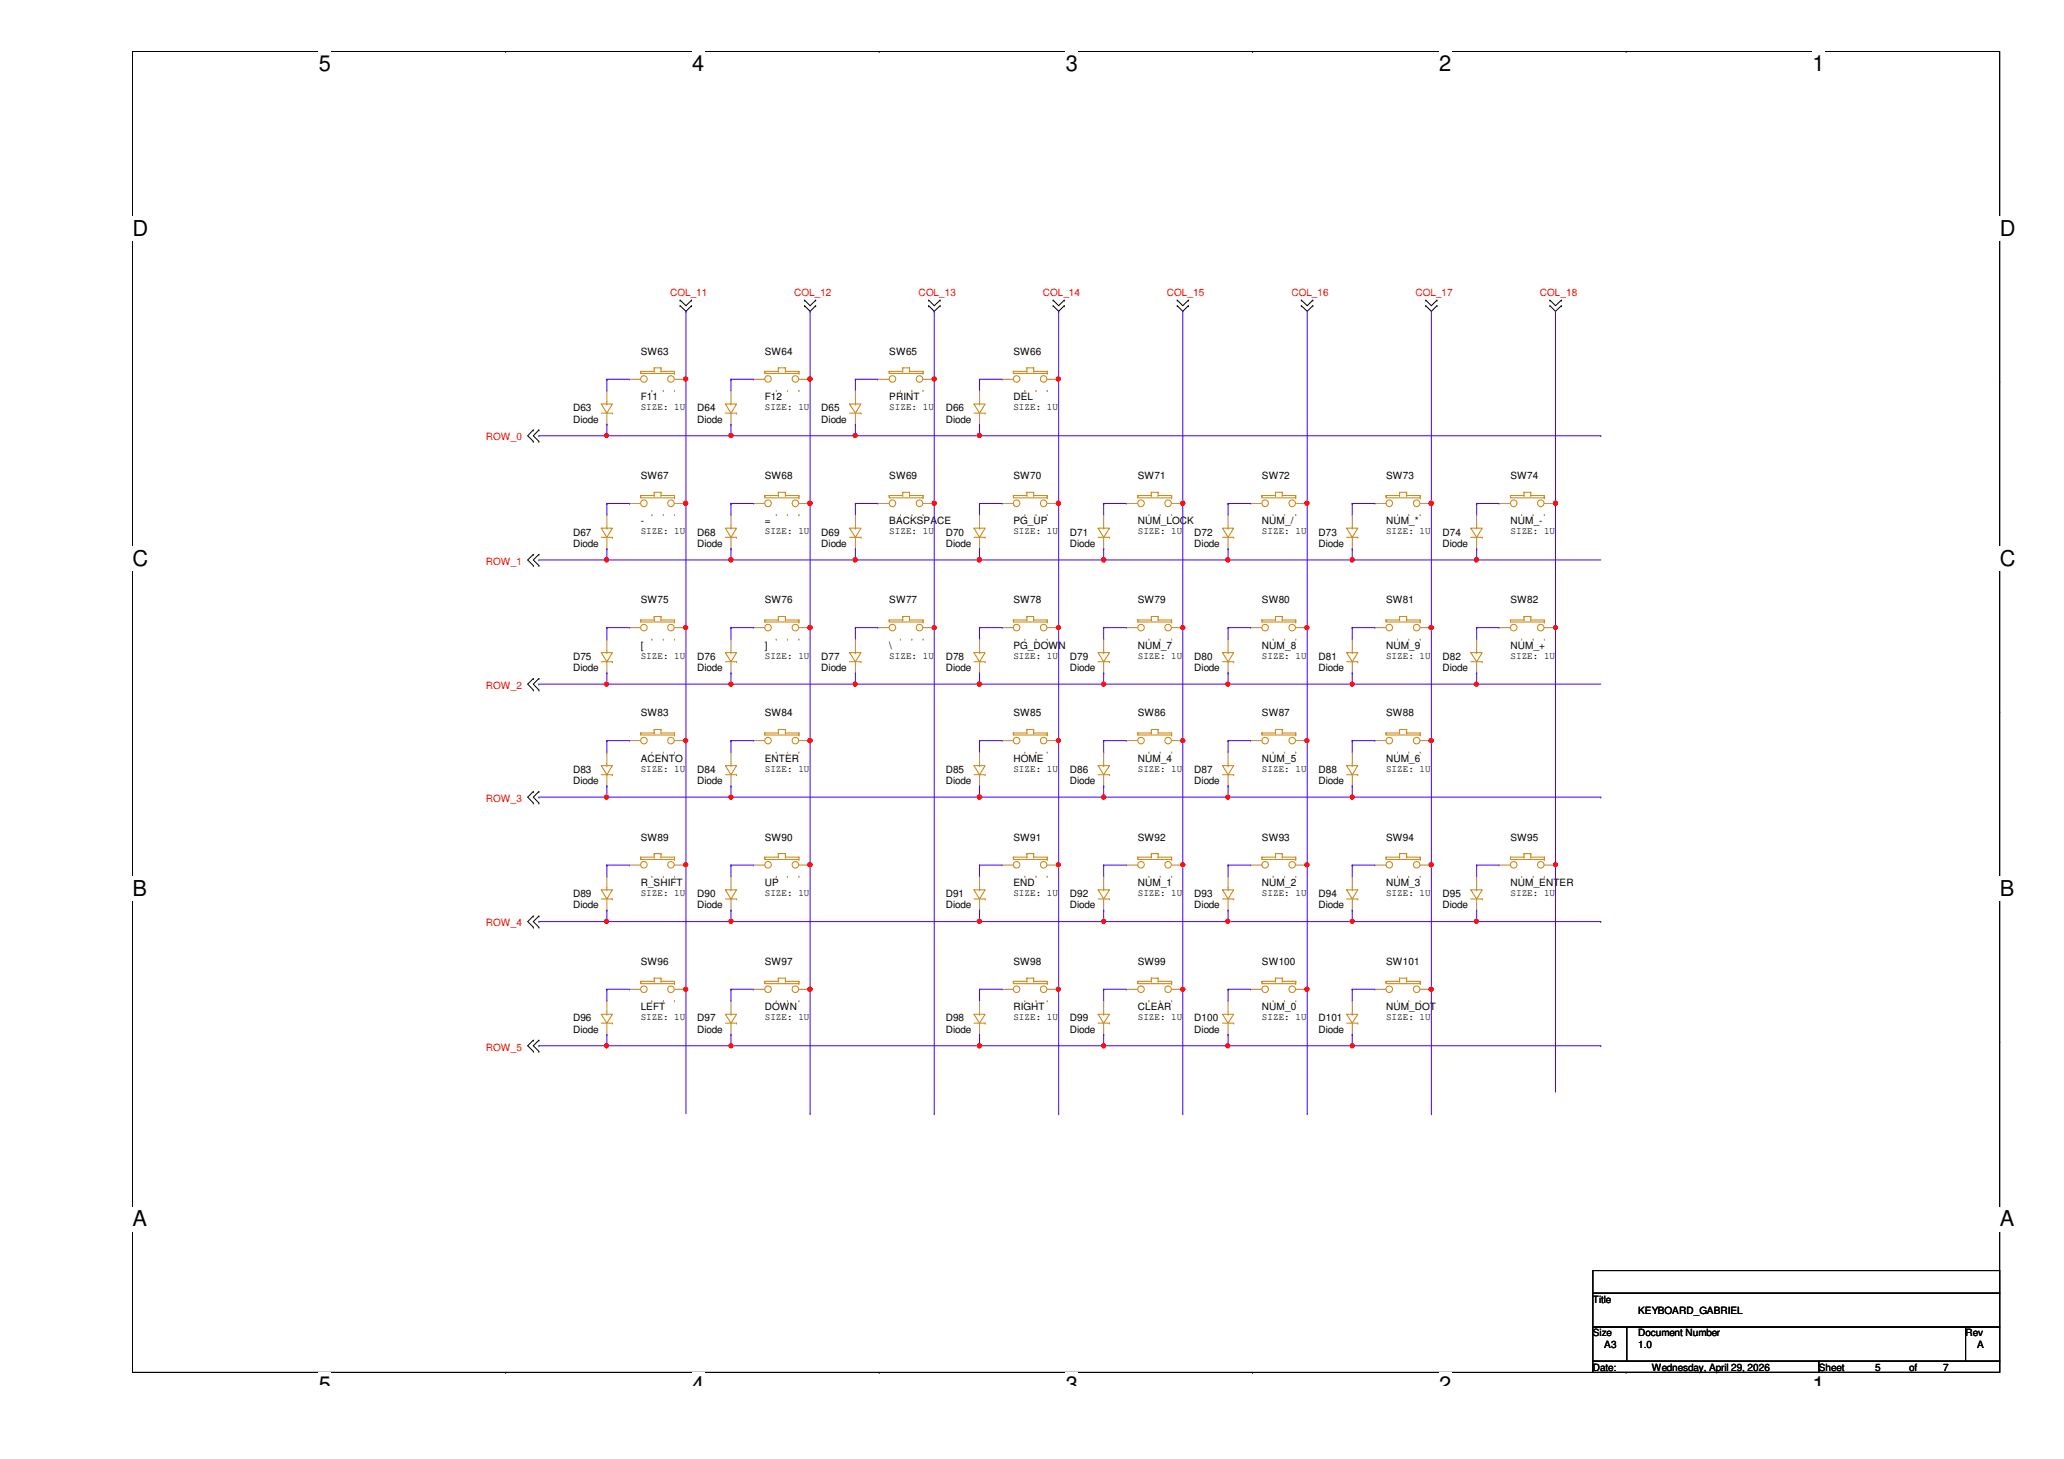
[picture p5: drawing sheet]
<svg xmlns="http://www.w3.org/2000/svg" width="297mm" height="210mm" viewBox="0 0 297 210" stroke-linecap="round" stroke-linejoin="round" font-family="sans-serif">
<defs><g id="words">
<g font-size="3.1">
<text x="45.9" y="10.2">5</text>
<text x="99.6" y="10.2">4</text>
<text x="153.4" y="10.2">3</text>
<text x="207.1" y="10.2">2</text>
<text x="260.9" y="10.2">1</text>
<text x="19" y="34">D</text>
<text x="287.8" y="34">D</text>
<text x="19" y="81.4">C</text>
<text x="287.8" y="81.4">C</text>
<text x="19" y="128.9">B</text>
<text x="287.8" y="128.9">B</text>
<text x="19" y="176.4">A</text>
<text x="287.8" y="176.4">A</text>
<text x="45.9" y="200.2">5</text>
<text x="99.6" y="200.2">4</text>
<text x="153.4" y="200.2">3</text>
<text x="207.1" y="200.2">2</text>
<text x="260.9" y="200.2">1</text>
</g>
<g font-size="1.4" fill="#f00">
<text x="96.4" y="42.6">COL_11</text>
<text x="114.3" y="42.6">COL_12</text>
<text x="132.2" y="42.6">COL_13</text>
<text x="150.1" y="42.6">COL_14</text>
<text x="167.9" y="42.6">COL_15</text>
<text x="185.8" y="42.6">COL_16</text>
<text x="203.7" y="42.6">COL_17</text>
<text x="221.6" y="42.6">COL_18</text>
<text x="69.9" y="63.4">ROW_0</text>
<text x="69.9" y="81.3">ROW_1</text>
<text x="69.9" y="99.1">ROW_2</text>
<text x="69.9" y="115.4">ROW_3</text>
<text x="69.9" y="133.3">ROW_4</text>
<text x="69.9" y="151.2">ROW_5</text>
</g>
<g font-size="1.4">
<text x="92.2" y="51">SW63</text>
<text x="110.1" y="51">SW64</text>
<text x="128" y="51">SW65</text>
<text x="145.8" y="51">SW66</text>
<text x="82.5" y="59.1">D63</text>
<text x="92.2" y="59">SIZE: 1U</text>
<text x="92.2" y="57.5">F11</text>
<text x="100.3" y="59.1">D64</text>
<text x="110.1" y="59">SIZE: 1U</text>
<text x="110.1" y="57.5">F12</text>
<text x="118.2" y="59.1">D65</text>
<text x="128" y="59">SIZE: 1U</text>
<text x="128" y="57.5">PRINT</text>
<text x="136.1" y="59.1">D66</text>
<text x="145.8" y="59">SIZE: 1U</text>
<text x="145.8" y="57.5">DEL</text>
<text x="82.5" y="60.8">Diode</text>
<text x="100.3" y="60.8">Diode</text>
<text x="118.2" y="60.8">Diode</text>
<text x="136.1" y="60.8">Diode</text>
<text x="92.2" y="68.9">SW67</text>
<text x="110.1" y="68.9">SW68</text>
<text x="128" y="68.9">SW69</text>
<text x="145.8" y="68.9">SW70</text>
<text x="163.7" y="68.9">SW71</text>
<text x="181.6" y="68.9">SW72</text>
<text x="199.5" y="68.9">SW73</text>
<text x="217.4" y="68.9">SW74</text>
<text x="82.5" y="77">D67</text>
<text x="92.2" y="76.9">SIZE: 1U</text>
<text x="92.2" y="75.4">-</text>
<text x="100.3" y="77">D68</text>
<text x="110.1" y="76.9">SIZE: 1U</text>
<text x="110.1" y="75.4">=</text>
<text x="118.2" y="77">D69</text>
<text x="128" y="76.9">SIZE: 1U</text>
<text x="128" y="75.4">BACKSPACE</text>
<text x="136.1" y="77">D70</text>
<text x="145.8" y="76.9">SIZE: 1U</text>
<text x="145.8" y="75.4">PG_UP</text>
<text x="154" y="77">D71</text>
<text x="163.7" y="76.9">SIZE: 1U</text>
<text x="163.7" y="75.4">NUM_LOCK</text>
<text x="171.9" y="77">D72</text>
<text x="181.6" y="76.9">SIZE: 1U</text>
<text x="181.6" y="75.4">NUM_/</text>
<text x="189.7" y="77">D73</text>
<text x="199.5" y="76.9">SIZE: 1U</text>
<text x="199.5" y="75.4">NUM_*</text>
<text x="207.6" y="77">D74</text>
<text x="217.4" y="76.9">SIZE: 1U</text>
<text x="217.4" y="75.4">NUM_-</text>
<text x="82.5" y="78.7">Diode</text>
<text x="100.3" y="78.7">Diode</text>
<text x="118.2" y="78.7">Diode</text>
<text x="136.1" y="78.7">Diode</text>
<text x="154" y="78.7">Diode</text>
<text x="171.9" y="78.7">Diode</text>
<text x="189.7" y="78.7">Diode</text>
<text x="207.6" y="78.7">Diode</text>
<text x="92.2" y="86.8">SW75</text>
<text x="110.1" y="86.8">SW76</text>
<text x="128" y="86.8">SW77</text>
<text x="145.8" y="86.8">SW78</text>
<text x="163.7" y="86.8">SW79</text>
<text x="181.6" y="86.8">SW80</text>
<text x="199.5" y="86.8">SW81</text>
<text x="217.4" y="86.8">SW82</text>
<text x="82.5" y="94.9">D75</text>
<text x="92.2" y="94.7">SIZE: 1U</text>
<text x="92.2" y="93.3">[</text>
<text x="100.3" y="94.9">D76</text>
<text x="110.1" y="94.7">SIZE: 1U</text>
<text x="110.1" y="93.3">]</text>
<text x="118.2" y="94.9">D77</text>
<text x="128" y="94.7">SIZE: 1U</text>
<text x="128" y="93.3">\</text>
<text x="136.1" y="94.9">D78</text>
<text x="145.8" y="94.7">SIZE: 1U</text>
<text x="145.8" y="93.3">PG_DOWN</text>
<text x="154" y="94.9">D79</text>
<text x="163.7" y="94.7">SIZE: 1U</text>
<text x="163.7" y="93.3">NUM_7</text>
<text x="171.9" y="94.9">D80</text>
<text x="181.6" y="94.7">SIZE: 1U</text>
<text x="181.6" y="93.3">NUM_8</text>
<text x="189.7" y="94.9">D81</text>
<text x="199.5" y="94.7">SIZE: 1U</text>
<text x="199.5" y="93.3">NUM_9</text>
<text x="207.6" y="94.9">D82</text>
<text x="217.4" y="94.7">SIZE: 1U</text>
<text x="217.4" y="93.3">NUM_+</text>
<text x="82.5" y="96.6">Diode</text>
<text x="100.3" y="96.6">Diode</text>
<text x="118.2" y="96.6">Diode</text>
<text x="136.1" y="96.6">Diode</text>
<text x="154" y="96.6">Diode</text>
<text x="171.9" y="96.6">Diode</text>
<text x="189.7" y="96.6">Diode</text>
<text x="207.6" y="96.6">Diode</text>
<text x="92.2" y="103">SW83</text>
<text x="110.1" y="103">SW84</text>
<text x="145.8" y="103">SW85</text>
<text x="163.7" y="103">SW86</text>
<text x="181.6" y="103">SW87</text>
<text x="199.5" y="103">SW88</text>
<text x="82.5" y="111.2">D83</text>
<text x="82.5" y="112.8">Diode</text>
<text x="92.2" y="111">SIZE: 1U</text>
<text x="92.2" y="109.6">ACENTO</text>
<text x="100.3" y="111.2">D84</text>
<text x="100.3" y="112.8">Diode</text>
<text x="110.1" y="111">SIZE: 1U</text>
<text x="110.1" y="109.6">ENTER</text>
<text x="136.1" y="111.2">D85</text>
<text x="136.1" y="112.8">Diode</text>
<text x="145.8" y="111">SIZE: 1U</text>
<text x="145.8" y="109.6">HOME</text>
<text x="154" y="111.2">D86</text>
<text x="154" y="112.8">Diode</text>
<text x="163.7" y="111">SIZE: 1U</text>
<text x="163.7" y="109.6">NUM_4</text>
<text x="171.9" y="111.2">D87</text>
<text x="171.9" y="112.8">Diode</text>
<text x="181.6" y="111">SIZE: 1U</text>
<text x="181.6" y="109.6">NUM_5</text>
<text x="189.7" y="111.2">D88</text>
<text x="189.7" y="112.8">Diode</text>
<text x="199.5" y="111">SIZE: 1U</text>
<text x="199.5" y="109.6">NUM_6</text>
<text x="92.2" y="120.9">SW89</text>
<text x="110.1" y="120.9">SW90</text>
<text x="145.8" y="120.9">SW91</text>
<text x="163.7" y="120.9">SW92</text>
<text x="181.6" y="120.9">SW93</text>
<text x="199.5" y="120.9">SW94</text>
<text x="217.4" y="120.9">SW95</text>
<text x="82.5" y="129.1">D89</text>
<text x="82.5" y="130.7">Diode</text>
<text x="92.2" y="128.9">SIZE: 1U</text>
<text x="92.2" y="127.4">R_SHIFT</text>
<text x="100.3" y="129.1">D90</text>
<text x="100.3" y="130.7">Diode</text>
<text x="110.1" y="128.9">SIZE: 1U</text>
<text x="110.1" y="127.4">UP</text>
<text x="136.1" y="129.1">D91</text>
<text x="136.1" y="130.7">Diode</text>
<text x="145.8" y="128.9">SIZE: 1U</text>
<text x="145.8" y="127.4">END</text>
<text x="154" y="129.1">D92</text>
<text x="154" y="130.7">Diode</text>
<text x="163.7" y="128.9">SIZE: 1U</text>
<text x="163.7" y="127.4">NUM_1</text>
<text x="171.9" y="129.1">D93</text>
<text x="171.9" y="130.7">Diode</text>
<text x="181.6" y="128.9">SIZE: 1U</text>
<text x="181.6" y="127.4">NUM_2</text>
<text x="189.7" y="129.1">D94</text>
<text x="189.7" y="130.7">Diode</text>
<text x="199.5" y="128.9">SIZE: 1U</text>
<text x="199.5" y="127.4">NUM_3</text>
<text x="207.6" y="129.1">D95</text>
<text x="207.6" y="130.7">Diode</text>
<text x="217.4" y="128.9">SIZE: 1U</text>
<text x="217.4" y="127.4">NUM_ENTER</text>
<text x="92.2" y="138.8">SW96</text>
<text x="110.1" y="138.8">SW97</text>
<text x="145.8" y="138.8">SW98</text>
<text x="163.7" y="138.8">SW99</text>
<text x="181.6" y="138.8">SW100</text>
<text x="199.5" y="138.8">SW101</text>
<text x="82.5" y="146.9">D96</text>
<text x="82.5" y="148.5">Diode</text>
<text x="92.2" y="146.8">SIZE: 1U</text>
<text x="92.2" y="145.3">LEFT</text>
<text x="100.3" y="146.9">D97</text>
<text x="100.3" y="148.5">Diode</text>
<text x="110.1" y="146.8">SIZE: 1U</text>
<text x="110.1" y="145.3">DOWN</text>
<text x="136.1" y="146.9">D98</text>
<text x="136.1" y="148.5">Diode</text>
<text x="145.8" y="146.8">SIZE: 1U</text>
<text x="145.8" y="145.3">RIGHT</text>
<text x="154" y="146.9">D99</text>
<text x="154" y="148.5">Diode</text>
<text x="163.7" y="146.8">SIZE: 1U</text>
<text x="163.7" y="145.3">CLEAR</text>
<text x="171.9" y="146.9">D100</text>
<text x="171.9" y="148.5">Diode</text>
<text x="181.6" y="146.8">SIZE: 1U</text>
<text x="181.6" y="145.3">NUM_0</text>
<text x="189.7" y="146.9">D101</text>
<text x="189.7" y="148.5">Diode</text>
<text x="199.5" y="146.8">SIZE: 1U</text>
<text x="199.5" y="145.3">NUM_DOT</text>
<text x="229.2" y="187.4">Title</text>
<text x="235.8" y="189.1">KEYBOARD_GABRIEL</text>
<text x="229.2" y="192.3">Size</text>
<text x="229.2" y="197.2">Date:</text>
<text x="230.9" y="193.9">A3</text>
<text x="235.8" y="192.3">Document Number</text>
<text x="235.8" y="193.9">1.0</text>
<text x="237.7" y="197.2">Wednesday, April 29, 2026</text>
<text x="261.7" y="197.2">Sheet</text>
<text x="269.9" y="197.2">5</text>
<text x="274.7" y="197.2">of</text>
<text x="279.7" y="197.2">7</text>
<text x="282.9" y="192.3">Rev</text>
<text x="284.5" y="193.9">A</text>
</g>
</g></defs>
<path d="M19.1 7.4h268.7v190h-268.7z" fill="none" stroke="#000" stroke-width=".14"/>
<g fill="#fff">
<path d="M45.9 7.4h1.7v3.5h-1.7z"/>
<path d="M45.9 197.4h1.7v2h-1.7z"/>
</g>
<path d="M72.8 7.4h.1M72.8 197.4h.1" fill="none" stroke="#000" stroke-width=".14"/>
<g fill="#fff">
<path d="M99.6 7.4h1.7v3.5h-1.7z"/>
<path d="M99.6 197.4h1.7v2h-1.7z"/>
</g>
<path d="M126.5 7.4h.1M126.5 197.4h.1" fill="none" stroke="#000" stroke-width=".14"/>
<g fill="#fff">
<path d="M153.4 7.4h1.7v3.5h-1.7z"/>
<path d="M153.4 197.4h1.7v2h-1.7z"/>
</g>
<path d="M180.3 7.4h.1M180.3 197.4h.1" fill="none" stroke="#000" stroke-width=".14"/>
<g fill="#fff">
<path d="M207.1 7.4h1.7v3.5h-1.7z"/>
<path d="M207.1 197.4h1.7v2h-1.7z"/>
</g>
<path d="M234 7.4h.1M234 197.4h.1" fill="none" stroke="#000" stroke-width=".14"/>
<g fill="#fff">
<path d="M260.9 7.4h1.7v3.5h-1.7z"/>
<path d="M260.9 197.4h1.7v2h-1.7z"/>
<path d="M19.1 31.2h2.2v3.4h-2.2z"/>
<path d="M287.8 31.2h2.2v3.4h-2.2z"/>
<path d="M19.1 78.7h2.2v3.4h-2.2z"/>
<path d="M287.8 78.7h2.2v3.4h-2.2z"/>
</g>
<path d="M19.1 54.9h.1M287.8 54.9h.1" fill="none" stroke="#000" stroke-width=".14"/>
<g fill="#fff">
<path d="M19.1 126.2h2v3.4h-2z"/>
<path d="M287.8 126.2h2.1v3.4h-2.1z"/>
</g>
<path d="M19.1 102.4h.1M287.8 102.4h.1" fill="none" stroke="#000" stroke-width=".14"/>
<g fill="#fff">
<path d="M19.1 173.7h2v3.4h-2z"/>
<path d="M287.8 173.7h2.1v3.4h-2.1z"/>
</g>
<g fill="none" stroke="#000" stroke-width=".14">
<path d="M97.9 44h.1M97.9 43.2h.1M97.9 44l.8 .8 .8-.8M97.9 43.2l.8 .8 .8-.8M99.5 44h.1M99.5 43.2h.1M115.8 44h.1M115.8 43.2h.1M115.8 44l.8 .8 .8-.8M115.8 43.2l.8 .8 .8-.8M117.4 44h.1M117.4 43.2h.1"/>
<path d="M133.6 44h.1M133.6 43.2h.1M133.6 44l.9 .8 .8-.8M133.6 43.2l.9 .8 .8-.8M135.3 44h.1M135.3 43.2h.1M151.6 44h.1M151.6 43.2h.1M151.6 44l.8 .8 .8-.8M151.6 43.2l.8 .8 .8-.8M153.2 44h.1M153.2 43.2h.1"/>
<path d="M169.4 44h.1M169.4 43.2h.1M169.4 44l.8 .8 .8-.8M169.4 43.2l.8 .8 .8-.8M171 44h.1M171 43.2h.1M187.3 44h.1M187.3 43.2h.1M187.3 44l.8 .8 .8-.8M187.3 43.2l.8 .8 .8-.8M188.9 44h.1M188.9 43.2h.1"/>
<path d="M205.2 44h.1M205.2 43.2h.1M205.2 44l.8 .8 .8-.8M205.2 43.2l.8 .8 .8-.8M206.8 44h.1M206.8 43.2h.1M223.1 44h.1M223.1 43.2h.1M223.1 44l.8 .8 .8-.8M223.1 43.2l.8 .8 .8-.8M224.7 44h.1M224.7 43.2h.1"/>
<path d="M76.8 61.8h.1M76.8 63.5h.1M76.8 79.8h.1M76.8 61.8l-.9 .9 .9 .8M76.8 79.8l-.9 .8 .9 .8M77.6 61.8h.1M77.6 63.5h.1M77.6 79.8h.1M77.6 61.8l-.8 .9 .8 .8M77.6 79.8l-.8 .8 .8 .8M76.8 81.4h.1M76.8 97.6h.1"/>
<path d="M76.8 99.3h.1M76.8 97.6l-.9 .8 .9 .9M77.6 81.4h.1M77.6 97.6h.1M77.6 99.3h.1M77.6 97.6l-.8 .8 .8 .9M76.8 113.9h.1M76.8 115.5h.1M76.8 113.9l-.9 .8 .9 .8M77.6 113.9h.1M77.6 115.5h.1M77.6 113.9l-.8 .8 .8 .8"/>
<path d="M76.8 131.8h.1M76.8 133.4h.1M76.8 131.8l-.9 .8 .9 .8M77.6 131.8h.1M77.6 133.4h.1M77.6 131.8l-.8 .8 .8 .8M19.1 149.9h.1M76.8 149.6h.1M76.8 151.3h.1M76.8 149.6l-.9 .9 .9 .8M77.6 149.6h.1M77.6 151.3h.1"/>
<path d="M77.6 149.6l-.8 .9 .8 .8M287.8 149.9h.1M229.2 182.8h58.6v3.3h-58.6zM229.2 186.1h58.6v4.8h-58.6zM229.2 190.9h4.9v4.9h-4.9zM229.2 195.8h32.5v1.6h-32.5zM234.1 190.9h48.8v4.9h-48.8zM261.7 195.8h26.1v1.6h-26.1zM282.9 190.9h4.9v4.9h-4.9z"/>
</g>
<g fill="none" stroke="#cc8006" stroke-width=".14">
<path d="M86.5 58.1h1.6l-.8 1.3zM86.5 59.4h1.6M87.3 58.1h.1M87.3 57.8v.3M88.1 59.4h.1M92.2 53.4h.1M92.2 53.4v.3h4.9M92.2 53.4h1.9M94.1 52.9h.1M94.1 53.4h.1M94.1 52.9h1M94.1 52.9v.5"/>
<path d="M95.1 53.4h.1M95.1 52.9h.1M95.1 53.4h2M95.1 52.9v.5M97.1 53.7h.1M97.1 53.4h.1M97.1 53.4v.3M104.4 58.1h1.6l-.8 1.3zM104.4 59.4h1.6M105.2 58.1h.1M105.2 57.8v.3M106 59.4h.1"/>
<path d="M110.1 53.4h.1M110.1 53.4v.3h4.9M110.1 53.4h1.9M112 52.9h.1M112 53.4h.1M112 52.9h1M112 52.9v.5M113 53.4h.1M113 52.9h.1M113 53.4h2M113 52.9v.5M115 53.7h.1"/>
<path d="M115 53.4h.1M115 53.4v.3M122.3 58.1h1.6l-.8 1.3zM122.3 59.4h1.6M123.1 58.1h.1M123.1 57.8v.3M123.9 59.4h.1M128 53.4h.1M128 53.4v.3h4.8M128 53.4h1.9M129.9 52.9h.1M129.9 53.4h.1"/>
<path d="M129.9 52.9h1M129.9 52.9v.5M130.9 53.4h.1M130.9 52.9h.1M130.9 53.4h1.9M130.9 52.9v.5M132.8 53.7h.1M132.8 53.4h.1M132.8 53.4v.3M140.2 58.1h1.6l-.8 1.3zM140.2 59.4h1.6M141 58.1h.1"/>
<path d="M141 57.8v.3M141.8 59.4h.1M145.8 53.4h.1M145.8 53.4v.3h4.9M145.8 53.4h2M147.8 52.9h.1M147.8 53.4h.1M147.8 52.9h1M147.8 52.9v.5M148.8 53.4h.1M148.8 52.9h.1M148.8 53.4h1.9"/>
<path d="M148.8 52.9v.5M150.7 53.7h.1M150.7 53.4h.1M150.7 53.4v.3M86.5 76h1.6l-.8 1.3zM86.5 77.3h1.6M87.3 76h.1M87.3 75.7v.3M88.1 77.3h.1M92.2 71.3h.1M92.2 71.3v.3h4.9M92.2 71.3h1.9"/>
<path d="M94.1 70.8h.1M94.1 71.3h.1M94.1 70.8h1M94.1 70.8v.5M95.1 71.3h.1M95.1 70.8h.1M95.1 71.3h2M95.1 70.8v.5M97.1 71.6h.1M97.1 71.3h.1M97.1 71.3v.3M104.4 76h1.6l-.8 1.3z"/>
<path d="M104.4 77.3h1.6M105.2 76h.1M105.2 75.7v.3M106 77.3h.1M110.1 71.3h.1M110.1 71.3v.3h4.9M110.1 71.3h1.9M112 70.8h.1M112 71.3h.1M112 70.8v.5M112 70.8h1M113 71.3h.1"/>
<path d="M113 70.8h.1M113 70.8v.5M113 71.3h2M115 71.6h.1M115 71.3h.1M115 71.3v.3M122.3 76h1.6l-.8 1.3zM122.3 77.3h1.6M123.1 76h.1M123.1 75.7v.3M123.9 77.3h.1M128 71.3h.1"/>
<path d="M128 71.3v.3h4.8M128 71.3h1.9M129.9 70.8h.1M129.9 71.3h.1M129.9 70.8v.5M129.9 70.8h1M130.9 71.3h.1M130.9 70.8h.1M130.9 70.8v.5M130.9 71.3h1.9M132.8 71.6h.1M132.8 71.3h.1"/>
<path d="M132.8 71.3v.3M140.2 76h1.6l-.8 1.3zM140.2 77.3h1.6M141 76h.1M141 75.7v.3M141.8 77.3h.1M145.8 71.3h.1M145.8 71.3v.3h4.9M145.8 71.3h2M147.8 70.8h.1M147.8 71.3h.1M147.8 70.8h1"/>
<path d="M147.8 70.8v.5M148.8 71.3h.1M148.8 70.8h.1M148.8 71.3h1.9M148.8 70.8v.5M150.7 71.6h.1M150.7 71.3h.1M150.7 71.3v.3M158 76h1.7l-.9 1.3zM158 77.3h1.7M158.8 76h.1M158.8 75.7v.3"/>
<path d="M159.7 77.3h.1M163.7 71.3h.1M163.7 71.3v.3h4.9M163.7 71.3h2M165.7 70.8h.1M165.7 71.3h.1M165.7 70.8h1M165.7 70.8v.5M166.7 71.3h.1M166.7 70.8h.1M166.7 71.3h1.9M166.7 70.8v.5"/>
<path d="M168.6 71.6h.1M168.6 71.3h.1M168.6 71.3v.3M175.9 76h1.6l-.8 1.3zM175.9 77.3h1.6M176.7 76h.1M176.7 75.7v.3M177.5 77.3h.1M181.6 71.3h.1M181.6 71.3v.3h4.9M181.6 71.3h2M183.6 70.8h.1"/>
<path d="M183.6 71.3h.1M183.6 70.8v.5M183.6 70.8h.9M184.5 71.3h.1M184.5 70.8h.1M184.5 70.8v.5M184.5 71.3h2M186.5 71.6h.1M186.5 71.3h.1M186.5 71.3v.3M193.8 76h1.6l-.8 1.3zM193.8 77.3h1.6"/>
<path d="M194.6 76h.1M194.6 75.7v.3M195.4 77.3h.1M199.5 71.3h.1M199.5 71.3v.3h4.9M199.5 71.3h1.9M201.4 70.8h.1M201.4 71.3h.1M201.4 70.8h1M201.4 70.8v.5M202.4 71.3h.1M202.4 70.8h.1"/>
<path d="M202.4 71.3h2M202.4 70.8v.5M204.4 71.6h.1M204.4 71.3h.1M204.4 71.3v.3M211.7 76h1.6l-.8 1.3zM211.7 77.3h1.6M212.5 76h.1M212.5 75.7v.3M213.3 77.3h.1M217.4 71.3h.1M217.4 71.3v.3h4.9"/>
<path d="M217.4 71.3h1.9M219.3 70.8h.1M219.3 71.3h.1M219.3 70.8h1M219.3 70.8v.5M220.3 71.3h.1M220.3 70.8h.1M220.3 71.3h2M220.3 70.8v.5M222.3 71.6h.1M222.3 71.3h.1M222.3 71.3v.3"/>
<path d="M86.5 93.9h1.6l-.8 1.3zM86.5 95.2h1.6M87.3 93.9h.1M87.3 93.6v.3M88.1 95.2h.1M92.2 89.2h.1M92.2 89.2v.3h4.9M92.2 89.2h1.9M94.1 88.7h.1M94.1 89.2h.1M94.1 88.7h1M94.1 88.7v.5"/>
<path d="M95.1 89.2h.1M95.1 88.7h.1M95.1 89.2h2M95.1 88.7v.5M97.1 89.5h.1M97.1 89.2h.1M97.1 89.2v.3M104.4 93.9h1.6l-.8 1.3zM104.4 95.2h1.6M105.2 93.9h.1M105.2 93.6v.3M106 95.2h.1"/>
<path d="M110.1 89.2h.1M110.1 89.2v.3h4.9M110.1 89.2h1.9M112 88.7h.1M112 89.2h.1M112 88.7h1M112 88.7v.5M113 89.2h.1M113 88.7h.1M113 89.2h2M113 88.7v.5M115 89.5h.1"/>
<path d="M115 89.2h.1M115 89.2v.3M122.3 93.9h1.6l-.8 1.3zM122.3 95.2h1.6M123.1 93.9h.1M123.1 93.6v.3M123.9 95.2h.1M128 89.2h.1M128 89.2v.3h4.8M128 89.2h1.9M129.9 88.7h.1M129.9 89.2h.1"/>
<path d="M129.9 88.7h1M129.9 88.7v.5M130.9 89.2h.1M130.9 88.7h.1M130.9 89.2h1.9M130.9 88.7v.5M132.8 89.5h.1M132.8 89.2h.1M132.8 89.2v.3M140.2 93.9h1.6l-.8 1.3zM140.2 95.2h1.6M141 93.9h.1"/>
<path d="M141 93.6v.3M141.8 95.2h.1M145.8 89.2h.1M145.8 89.2v.3h4.9M145.8 89.2h2M147.8 88.7h.1M147.8 89.2h.1M147.8 88.7h1M147.8 88.7v.5M148.8 89.2h.1M148.8 88.7h.1M148.8 89.2h1.9"/>
<path d="M148.8 88.7v.5M150.7 89.5h.1M150.7 89.2h.1M150.7 89.2v.3M158 93.9h1.7l-.9 1.3zM158 95.2h1.7M158.8 93.9h.1M158.8 93.6v.3M159.7 95.2h.1M163.7 89.2h.1M163.7 89.2v.3h4.9M163.7 89.2h2"/>
<path d="M165.7 88.7h.1M165.7 89.2h.1M165.7 88.7h1M165.7 88.7v.5M166.7 89.2h.1M166.7 88.7h.1M166.7 89.2h1.9M166.7 88.7v.5M168.6 89.5h.1M168.6 89.2h.1M168.6 89.2v.3M175.9 93.9h1.6l-.8 1.3z"/>
<path d="M175.9 95.2h1.6M176.7 93.9h.1M176.7 93.6v.3M177.5 95.2h.1M181.6 89.2h.1M181.6 89.2v.3h4.9M181.6 89.2h2M183.6 88.7h.1M183.6 89.2h.1M183.6 88.7h.9M183.6 88.7v.5M184.5 89.2h.1"/>
<path d="M184.5 88.7h.1M184.5 89.2h2M184.5 88.7v.5M186.5 89.5h.1M186.5 89.2h.1M186.5 89.2v.3M193.8 93.9h1.6l-.8 1.3zM193.8 95.2h1.6M194.6 93.9h.1M194.6 93.6v.3M195.4 95.2h.1M199.5 89.2h.1"/>
<path d="M199.5 89.2v.3h4.9M199.5 89.2h1.9M201.4 88.7h.1M201.4 89.2h.1M201.4 88.7h1M201.4 88.7v.5M202.4 89.2h.1M202.4 88.7h.1M202.4 89.2h2M202.4 88.7v.5M204.4 89.5h.1M204.4 89.2h.1"/>
<path d="M204.4 89.2v.3M211.7 93.9h1.6l-.8 1.3zM211.7 95.2h1.6M212.5 93.9h.1M212.5 93.6v.3M213.3 95.2h.1M217.4 89.2h.1M217.4 89.2v.3h4.9M217.4 89.2h1.9M219.3 88.7h.1M219.3 89.2h.1M219.3 88.7h1"/>
<path d="M219.3 88.7v.5M220.3 89.2h.1M220.3 88.7h.1M220.3 89.2h2M220.3 88.7v.5M222.3 89.5h.1M222.3 89.2h.1M222.3 89.2v.3M86.5 110.2h1.6l-.8 1.3zM86.5 111.5h1.6M87.3 110.2h.1M87.3 109.8v.4"/>
<path d="M88.1 111.5h.1M92.2 105.5h.1M92.2 105.5v.2h4.9M92.2 105.5h1.9M94.1 104.9h.1M94.1 105.5h.1M94.1 104.9h1M94.1 104.9v.6M95.1 105.5h.1M95.1 104.9h.1M95.1 105.5h2M95.1 104.9v.6"/>
<path d="M97.1 105.7h.1M97.1 105.5h.1M97.1 105.5v.2M104.4 110.2h1.6l-.8 1.3zM104.4 111.5h1.6M105.2 110.2h.1M105.2 109.8v.4M106 111.5h.1M110.1 105.5h.1M110.1 105.5v.2h4.9M110.1 105.5h1.9M112 104.9h.1"/>
<path d="M112 105.5h.1M112 104.9v.6M112 104.9h1M113 105.5h.1M113 104.9h.1M113 104.9v.6M113 105.5h2M115 105.7h.1M115 105.5h.1M115 105.5v.2M140.2 110.2h1.6l-.8 1.3zM140.2 111.5h1.6"/>
<path d="M141 110.2h.1M141 109.8v.4M141.8 111.5h.1M145.8 105.5h.1M145.8 105.5v.2h4.9M145.8 105.5h2M147.8 104.9h.1M147.8 105.5h.1M147.8 104.9h1M147.8 104.9v.6M148.8 105.5h.1M148.8 104.9h.1"/>
<path d="M148.8 105.5h1.9M148.8 104.9v.6M150.7 105.7h.1M150.7 105.5h.1M150.7 105.5v.2M158 110.2h1.7l-.9 1.3zM158 111.5h1.7M158.8 110.2h.1M158.8 109.8v.4M159.7 111.5h.1M163.7 105.5h.1M163.7 105.5v.2h4.9"/>
<path d="M163.7 105.5h2M165.7 104.9h.1M165.7 105.5h.1M165.7 104.9h1M165.7 104.9v.6M166.7 105.5h.1M166.7 104.9h.1M166.7 105.5h1.9M166.7 104.9v.6M168.6 105.7h.1M168.6 105.5h.1M168.6 105.5v.2"/>
<path d="M175.9 110.2h1.6l-.8 1.3zM175.9 111.5h1.6M176.7 110.2h.1M176.7 109.8v.4M177.5 111.5h.1M181.6 105.5h.1M181.6 105.5v.2h4.9M181.6 105.5h2M183.6 104.9h.1M183.6 105.5h.1M183.6 104.9v.6M183.6 104.9h.9"/>
<path d="M184.5 105.5h.1M184.5 104.9h.1M184.5 104.9v.6M184.5 105.5h2M186.5 105.7h.1M186.5 105.5h.1M186.5 105.5v.2M193.8 110.2h1.6l-.8 1.3zM193.8 111.5h1.6M194.6 110.2h.1M194.6 109.8v.4M195.4 111.5h.1"/>
<path d="M199.5 105.5h.1M199.5 105.5v.2h4.9M199.5 105.5h1.9M201.4 104.9h.1M201.4 105.5h.1M201.4 104.9h1M201.4 104.9v.6M202.4 105.5h.1M202.4 104.9h.1M202.4 105.5h2M202.4 104.9v.6M204.4 105.7h.1"/>
<path d="M204.4 105.5h.1M204.4 105.5v.2M86.5 128h1.6l-.8 1.3zM86.5 129.3h1.6M87.3 128h.1M87.3 127.7v.3M88.1 129.3h.1M92.2 123.3h.1M92.2 123.3v.4h4.9M92.2 123.3h1.9M94.1 122.8h.1M94.1 123.3h.1"/>
<path d="M94.1 122.8h1M94.1 122.8v.5M95.1 123.3h.1M95.1 122.8h.1M95.1 123.3h2M95.1 122.8v.5M97.1 123.7h.1M97.1 123.3h.1M97.1 123.3v.4M104.4 128h1.6l-.8 1.3zM104.4 129.3h1.6M105.2 128h.1"/>
<path d="M105.2 127.7v.3M106 129.3h.1M110.1 123.3h.1M110.1 123.3v.4h4.9M110.1 123.3h1.9M112 122.8h.1M112 123.3h.1M112 122.8v.5M112 122.8h1M113 123.3h.1M113 122.8h.1M113 122.8v.5"/>
<path d="M113 123.3h2M115 123.7h.1M115 123.3h.1M115 123.3v.4M140.2 128h1.6l-.8 1.3zM140.2 129.3h1.6M141 128h.1M141 127.7v.3M141.8 129.3h.1M145.8 123.3h.1M145.8 123.3v.4h4.9M145.8 123.3h2"/>
<path d="M147.8 122.8h.1M147.8 123.3h.1M147.8 122.8h1M147.8 122.8v.5M148.8 123.3h.1M148.8 122.8h.1M148.8 123.3h1.9M148.8 122.8v.5M150.7 123.7h.1M150.7 123.3h.1M150.7 123.3v.4M158 128h1.7l-.9 1.3z"/>
<path d="M158 129.3h1.7M158.8 128h.1M158.8 127.7v.3M159.7 129.3h.1M163.7 123.3h.1M163.7 123.3v.4h4.9M163.7 123.3h2M165.7 122.8h.1M165.7 123.3h.1M165.7 122.8v.5M165.7 122.8h1M166.7 123.3h.1"/>
<path d="M166.7 122.8h.1M166.7 122.8v.5M166.7 123.3h1.9M168.6 123.7h.1M168.6 123.3h.1M168.6 123.3v.4M175.9 128h1.6l-.8 1.3zM175.9 129.3h1.6M176.7 128h.1M176.7 127.7v.3M177.5 129.3h.1M181.6 123.3h.1"/>
<path d="M181.6 123.3v.4h4.9M181.6 123.3h2M183.6 122.8h.1M183.6 123.3h.1M183.6 122.8v.5M183.6 122.8h.9M184.5 123.3h.1M184.5 122.8h.1M184.5 122.8v.5M184.5 123.3h2M186.5 123.7h.1M186.5 123.3h.1"/>
<path d="M186.5 123.3v.4M193.8 128h1.6l-.8 1.3zM193.8 129.3h1.6M194.6 128h.1M194.6 127.7v.3M195.4 129.3h.1M199.5 123.3h.1M199.5 123.3v.4h4.9M199.5 123.3h1.9M201.4 122.8h.1M201.4 123.3h.1M201.4 122.8v.5"/>
<path d="M201.4 122.8h1M202.4 123.3h.1M202.4 122.8h.1M202.4 122.8v.5M202.4 123.3h2M204.4 123.7h.1M204.4 123.3h.1M204.4 123.3v.4M211.7 128h1.6l-.8 1.3zM211.7 129.3h1.6M212.5 128h.1M212.5 127.7v.3"/>
<path d="M213.3 129.3h.1M217.4 123.3h.1M217.4 123.3v.4h4.9M217.4 123.3h1.9M219.3 122.8h.1M219.3 123.3h.1M219.3 122.8v.5M219.3 122.8h1M220.3 123.3h.1M220.3 122.8h.1M220.3 122.8v.5M220.3 123.3h2"/>
<path d="M222.3 123.7h.1M222.3 123.3h.1M222.3 123.3v.4M86.5 145.9h1.6l-.8 1.3zM86.5 147.2h1.6M87.3 145.9h.1M87.3 145.6v.3M88.1 147.2h.1M92.2 141.2h.1M92.2 141.2v.3h4.9M92.2 141.2h1.9M94.1 140.7h.1"/>
<path d="M94.1 141.2h.1M94.1 140.7h1M94.1 140.7v.5M95.1 141.2h.1M95.1 140.7h.1M95.1 141.2h2M95.1 140.7v.5M97.1 141.5h.1M97.1 141.2h.1M97.1 141.2v.3M104.4 145.9h1.6l-.8 1.3zM104.4 147.2h1.6"/>
<path d="M105.2 145.9h.1M105.2 145.6v.3M106 147.2h.1M110.1 141.2h.1M110.1 141.2v.3h4.9M110.1 141.2h1.9M112 140.7h.1M112 141.2h.1M112 140.7h1M112 140.7v.5M113 141.2h.1M113 140.7h.1"/>
<path d="M113 141.2h2M113 140.7v.5M115 141.5h.1M115 141.2h.1M115 141.2v.3M140.2 145.9h1.6l-.8 1.3zM140.2 147.2h1.6M141 145.9h.1M141 145.6v.3M141.8 147.2h.1M145.8 141.2h.1M145.8 141.2v.3h4.9"/>
<path d="M145.8 141.2h2M147.8 140.7h.1M147.8 141.2h.1M147.8 140.7h1M147.8 140.7v.5M148.8 141.2h.1M148.8 140.7h.1M148.8 141.2h1.9M148.8 140.7v.5M150.7 141.5h.1M150.7 141.2h.1M150.7 141.2v.3"/>
<path d="M158 145.9h1.7l-.9 1.3zM158 147.2h1.7M158.8 145.9h.1M158.8 145.6v.3M159.7 147.2h.1M163.7 141.2h.1M163.7 141.2v.3h4.9M163.7 141.2h2M165.7 140.7h.1M165.7 141.2h.1M165.7 140.7h1M165.7 140.7v.5"/>
<path d="M166.7 141.2h.1M166.7 140.7h.1M166.7 141.2h1.9M166.7 140.7v.5M168.6 141.5h.1M168.6 141.2h.1M168.6 141.2v.3M175.9 145.9h1.6l-.8 1.3zM175.9 147.2h1.6M176.7 145.9h.1M176.7 145.6v.3M177.5 147.2h.1"/>
<path d="M181.6 141.2h.1M181.6 141.2v.3h4.9M181.6 141.2h2M183.6 140.7h.1M183.6 141.2h.1M183.6 140.7v.5M183.6 140.7h.9M184.5 141.2h.1M184.5 140.7h.1M184.5 140.7v.5M184.5 141.2h2M186.5 141.5h.1"/>
<path d="M186.5 141.2h.1M186.5 141.2v.3M193.8 145.9h1.6l-.8 1.3zM193.8 147.2h1.6M194.6 145.9h.1M194.6 145.6v.3M195.4 147.2h.1M199.5 141.2h.1M199.5 141.2v.3h4.9M199.5 141.2h1.9M201.4 140.7h.1M201.4 141.2h.1"/>
<path d="M201.4 140.7h1M201.4 140.7v.5M202.4 141.2h.1M202.4 140.7h.1M202.4 141.2h2M202.4 140.7v.5M204.4 141.5h.1M204.4 141.2h.1M204.4 141.2v.3"/>
<circle cx="92.7" cy="54.5" r=".47"/>
<circle cx="96.6" cy="54.5" r=".47"/>
<circle cx="110.5" cy="54.5" r=".47"/>
<circle cx="114.5" cy="54.5" r=".47"/>
<circle cx="128.4" cy="54.5" r=".47"/>
<circle cx="132.3" cy="54.5" r=".47"/>
<circle cx="146.3" cy="54.5" r=".47"/>
<circle cx="150.2" cy="54.5" r=".47"/>
<circle cx="92.7" cy="72.4" r=".48"/>
<circle cx="96.5" cy="72.4" r=".48"/>
<circle cx="110.5" cy="72.4" r=".48"/>
<circle cx="114.5" cy="72.4" r=".48"/>
<circle cx="128.4" cy="72.4" r=".48"/>
<circle cx="132.3" cy="72.4" r=".48"/>
<circle cx="146.3" cy="72.4" r=".48"/>
<circle cx="150.2" cy="72.4" r=".48"/>
<circle cx="164.2" cy="72.4" r=".48"/>
<circle cx="168.1" cy="72.4" r=".48"/>
<circle cx="182.1" cy="72.4" r=".48"/>
<circle cx="186" cy="72.4" r=".48"/>
<circle cx="199.9" cy="72.4" r=".48"/>
<circle cx="203.9" cy="72.4" r=".48"/>
<circle cx="217.8" cy="72.4" r=".48"/>
<circle cx="221.7" cy="72.4" r=".48"/>
<circle cx="92.7" cy="90.3" r=".47"/>
<circle cx="96.6" cy="90.3" r=".47"/>
<circle cx="110.5" cy="90.3" r=".47"/>
<circle cx="114.5" cy="90.3" r=".47"/>
<circle cx="128.4" cy="90.3" r=".47"/>
<circle cx="132.3" cy="90.3" r=".47"/>
<circle cx="146.3" cy="90.3" r=".47"/>
<circle cx="150.2" cy="90.3" r=".47"/>
<circle cx="164.2" cy="90.3" r=".47"/>
<circle cx="168.1" cy="90.3" r=".47"/>
<circle cx="182.1" cy="90.3" r=".47"/>
<circle cx="186" cy="90.3" r=".47"/>
<circle cx="199.9" cy="90.3" r=".47"/>
<circle cx="203.9" cy="90.3" r=".47"/>
<circle cx="217.8" cy="90.3" r=".47"/>
<circle cx="221.7" cy="90.3" r=".47"/>
<circle cx="92.7" cy="106.5" r=".47"/>
<circle cx="96.6" cy="106.5" r=".47"/>
<circle cx="110.5" cy="106.5" r=".47"/>
<circle cx="114.5" cy="106.5" r=".47"/>
<circle cx="146.3" cy="106.5" r=".47"/>
<circle cx="150.2" cy="106.5" r=".47"/>
<circle cx="164.2" cy="106.5" r=".47"/>
<circle cx="168.1" cy="106.5" r=".47"/>
<circle cx="182.1" cy="106.5" r=".47"/>
<circle cx="186" cy="106.5" r=".47"/>
<circle cx="199.9" cy="106.5" r=".47"/>
<circle cx="203.9" cy="106.5" r=".47"/>
<circle cx="92.7" cy="124.4" r=".47"/>
<circle cx="96.6" cy="124.4" r=".47"/>
<circle cx="110.5" cy="124.4" r=".47"/>
<circle cx="114.5" cy="124.4" r=".47"/>
<circle cx="146.3" cy="124.4" r=".47"/>
<circle cx="150.2" cy="124.4" r=".47"/>
<circle cx="164.2" cy="124.4" r=".47"/>
<circle cx="168.1" cy="124.4" r=".47"/>
<circle cx="182.1" cy="124.4" r=".47"/>
<circle cx="186" cy="124.4" r=".47"/>
<circle cx="199.9" cy="124.4" r=".47"/>
<circle cx="203.9" cy="124.4" r=".47"/>
<circle cx="217.8" cy="124.4" r=".47"/>
<circle cx="221.7" cy="124.4" r=".47"/>
<circle cx="92.7" cy="142.3" r=".47"/>
<circle cx="96.6" cy="142.3" r=".47"/>
<circle cx="110.5" cy="142.3" r=".47"/>
<circle cx="114.5" cy="142.3" r=".47"/>
<circle cx="146.3" cy="142.3" r=".47"/>
<circle cx="150.2" cy="142.3" r=".47"/>
<circle cx="164.2" cy="142.3" r=".47"/>
<circle cx="168.1" cy="142.3" r=".47"/>
<circle cx="182.1" cy="142.3" r=".47"/>
<circle cx="186" cy="142.3" r=".47"/>
<circle cx="199.9" cy="142.3" r=".47"/>
<circle cx="203.9" cy="142.3" r=".47"/>
</g>
<g fill="none" stroke="#a84" stroke-width=".14">
<path d="M87.3 56.2h.1M87.3 56.2v1.6M87.3 59.4v1.6M90.6 54.6h.1M90.6 54.6h1.6M93.8 56.2h.1M95.5 56.2h.1M97.1 56.2h.1M97.1 54.6h1.6M98.7 54.6h.1M105.2 56.2h.1M105.2 56.2v1.6"/>
<path d="M105.2 59.4v1.6M108.5 54.6h.1M108.5 54.6h1.6M111.7 56.2h.1M113.3 56.2h.1M115 56.2h.1M115 54.6h1.6M116.6 54.6h.1M123.1 56.2h.1M123.1 56.2v1.6M123.1 59.4v1.6M126.3 54.6h.1"/>
<path d="M126.3 54.6h1.7M129.6 56.2h.1M131.2 56.2h.1M132.8 56.2h.1M132.8 54.6h1.7M134.5 54.6h.1M141 56.2h.1M141 56.2v1.6M141 59.4v1.6M144.2 54.6h.1M144.2 54.6h1.6M147.5 56.2h.1"/>
<path d="M149.1 56.2h.1M150.7 56.2h.1M150.7 54.6h1.7M152.4 54.6h.1M87.3 74h.1M87.3 79h.1M87.3 61h.1M87.3 74v1.7M87.3 77.3v1.7M90.6 72.4h.1M90.6 72.4h1.6M93.8 74h.1"/>
<path d="M95.5 74h.1M97.1 74h.1M97.1 72.4h1.6M98.7 72.4h.1M105.2 74h.1M105.2 79h.1M105.2 61h.1M105.2 74v1.7M105.2 77.3v1.7M108.5 72.4h.1M108.5 72.4h1.6M111.7 74h.1"/>
<path d="M113.3 74h.1M115 74h.1M115 72.4h1.6M116.6 72.4h.1M123.1 61h.1M123.1 74h.1M123.1 79h.1M123.1 74v1.7M123.1 77.3v1.7M126.3 72.4h.1M126.3 72.4h1.7M129.6 74h.1"/>
<path d="M131.2 74h.1M132.8 74h.1M132.8 72.4h1.7M134.5 72.4h.1M141 61h.1M141 74h.1M141 79h.1M141 74v1.7M141 77.3v1.7M144.2 72.4h.1M144.2 72.4h1.6M147.5 74h.1"/>
<path d="M149.1 74h.1M150.7 74h.1M150.7 72.4h1.7M152.4 72.4h.1M158.8 74h.1M158.8 79h.1M158.8 74v1.7M158.8 77.3v1.7M162.1 72.4h.1M162.1 72.4h1.6M165.4 74h.1M167 74h.1"/>
<path d="M168.6 74h.1M168.6 72.4h1.6M170.2 72.4h.1M176.7 74h.1M176.7 79h.1M176.7 74v1.7M176.7 77.3v1.7M180 72.4h.1M180 72.4h1.6M183.2 74h.1M184.9 74h.1M186.5 74h.1"/>
<path d="M186.5 72.4h1.6M188.1 72.4h.1M194.6 74h.1M194.6 79h.1M194.6 74v1.7M194.6 77.3v1.7M197.9 72.4h.1M197.9 72.4h1.6M201.1 74h.1M202.7 74h.1M204.4 74h.1M204.4 72.4h1.6"/>
<path d="M206 72.4h.1M212.5 74h.1M212.5 79h.1M212.5 74v1.7M212.5 77.3v1.7M215.7 72.4h.1M215.7 72.4h1.7M219 74h.1M220.6 74h.1M222.3 74h.1M222.3 72.4h1.6M223.9 72.4h.1"/>
<path d="M87.3 91.9h.1M87.3 96.8h.1M87.3 91.9v1.7M87.3 95.2v1.6M90.6 90.3h.1M90.6 90.3h1.6M93.8 91.9h.1M95.5 91.9h.1M97.1 91.9h.1M97.1 90.3h1.6M98.7 90.3h.1M105.2 91.9h.1"/>
<path d="M105.2 96.8h.1M105.2 91.9v1.7M105.2 95.2v1.6M108.5 90.3h.1M108.5 90.3h1.6M111.7 91.9h.1M113.3 91.9h.1M115 91.9h.1M115 90.3h1.6M116.6 90.3h.1M123.1 91.9h.1M123.1 96.8h.1"/>
<path d="M123.1 91.9v1.7M123.1 95.2v1.6M126.3 90.3h.1M126.3 90.3h1.7M129.6 91.9h.1M131.2 91.9h.1M132.8 91.9h.1M132.8 90.3h1.7M134.5 90.3h.1M141 91.9h.1M141 96.8h.1M141 91.9v1.7"/>
<path d="M141 95.2v1.6M144.2 90.3h.1M144.2 90.3h1.6M147.5 91.9h.1M149.1 91.9h.1M150.7 91.9h.1M150.7 90.3h1.7M152.4 90.3h.1M158.8 91.9h.1M158.8 96.8h.1M158.8 91.9v1.7M158.8 95.2v1.6"/>
<path d="M162.1 90.3h.1M162.1 90.3h1.6M165.4 91.9h.1M167 91.9h.1M168.6 91.9h.1M168.6 90.3h1.6M170.2 90.3h.1M176.7 91.9h.1M176.7 96.8h.1M176.7 91.9v1.7M176.7 95.2v1.6M180 90.3h.1"/>
<path d="M180 90.3h1.6M183.2 91.9h.1M184.9 91.9h.1M186.5 91.9h.1M186.5 90.3h1.6M188.1 90.3h.1M194.6 91.9h.1M194.6 96.8h.1M194.6 91.9v1.7M194.6 95.2v1.6M197.9 90.3h.1M197.9 90.3h1.6"/>
<path d="M201.1 91.9h.1M202.7 91.9h.1M204.4 91.9h.1M204.4 90.3h1.6M206 90.3h.1M212.5 91.9h.1M212.5 96.8h.1M212.5 91.9v1.7M212.5 95.2v1.6M215.7 90.3h.1M215.7 90.3h1.7M219 91.9h.1"/>
<path d="M220.6 91.9h.1M222.3 91.9h.1M222.3 90.3h1.6M223.9 90.3h.1M87.3 108.2h.1M87.3 113.1h.1M87.3 108.2v1.6M87.3 111.5v1.6M90.6 106.6h.1M90.6 106.6h1.6M93.8 108.2h.1M95.5 108.2h.1"/>
<path d="M97.1 108.2h.1M97.1 106.6h1.6M98.7 106.6h.1M105.2 108.2h.1M105.2 113.1h.1M105.2 108.2v1.6M105.2 111.5v1.6M108.5 106.6h.1M108.5 106.6h1.6M111.7 108.2h.1M113.3 108.2h.1M115 108.2h.1"/>
<path d="M115 106.6h1.6M116.6 106.6h.1M141 108.2h.1M141 113.1h.1M141 108.2v1.6M141 111.5v1.6M144.2 106.6h.1M144.2 106.6h1.6M147.5 108.2h.1M149.1 108.2h.1M150.7 108.2h.1M150.7 106.6h1.7"/>
<path d="M152.4 106.6h.1M158.8 108.2h.1M158.8 113.1h.1M158.8 108.2v1.6M158.8 111.5v1.6M162.1 106.6h.1M162.1 106.6h1.6M165.4 108.2h.1M167 108.2h.1M168.6 108.2h.1M168.6 106.6h1.6M170.2 106.6h.1"/>
<path d="M176.7 108.2h.1M176.7 113.1h.1M176.7 108.2v1.6M176.7 111.5v1.6M180 106.6h.1M180 106.6h1.6M183.2 108.2h.1M184.9 108.2h.1M186.5 108.2h.1M186.5 106.6h1.6M188.1 106.6h.1M194.6 108.2h.1"/>
<path d="M194.6 113.1h.1M194.6 108.2v1.6M194.6 111.5v1.6M197.9 106.6h.1M197.9 106.6h1.6M201.1 108.2h.1M202.7 108.2h.1M204.4 108.2h.1M204.4 106.6h1.6M206 106.6h.1M87.3 126.1h.1M87.3 130.9h.1"/>
<path d="M87.3 126.1v1.6M87.3 129.3v1.6M90.6 124.5h.1M90.6 124.5h1.6M93.8 126.1h.1M95.5 126.1h.1M97.1 126.1h.1M97.1 124.5h1.6M98.7 124.5h.1M105.2 126.1h.1M105.2 130.9h.1M105.2 126.1v1.6"/>
<path d="M105.2 129.3v1.6M108.5 124.5h.1M108.5 124.5h1.6M111.7 126.1h.1M113.3 126.1h.1M115 126.1h.1M115 124.5h1.6M116.6 124.5h.1M141 126.1h.1M141 130.9h.1M141 126.1v1.6M141 129.3v1.6"/>
<path d="M144.2 124.5h.1M144.2 124.5h1.6M147.5 126.1h.1M149.1 126.1h.1M150.7 126.1h.1M150.7 124.5h1.7M152.4 124.5h.1M158.8 126.1h.1M158.8 130.9h.1M158.8 126.1v1.6M158.8 129.3v1.6M162.1 124.5h.1"/>
<path d="M162.1 124.5h1.6M165.4 126.1h.1M167 126.1h.1M168.6 126.1h.1M168.6 124.5h1.6M170.2 124.5h.1M176.7 126.1h.1M176.7 130.9h.1M176.7 126.1v1.6M176.7 129.3v1.6M180 124.5h.1M180 124.5h1.6"/>
<path d="M183.2 126.1h.1M184.9 126.1h.1M186.5 126.1h.1M186.5 124.5h1.6M188.1 124.5h.1M194.6 126.1h.1M194.6 130.9h.1M194.6 126.1v1.6M194.6 129.3v1.6M197.9 124.5h.1M197.9 124.5h1.6M201.1 126.1h.1"/>
<path d="M202.7 126.1h.1M204.4 126.1h.1M204.4 124.5h1.6M206 124.5h.1M212.5 126.1h.1M212.5 130.9h.1M212.5 126.1v1.6M212.5 129.3v1.6M215.7 124.5h.1M215.7 124.5h1.7M219 126.1h.1M220.6 126.1h.1"/>
<path d="M222.3 126.1h.1M222.3 124.5h1.6M223.9 124.5h.1M87.3 144h.1M87.3 148.8h.1M87.3 144v1.6M87.3 147.2v1.6M90.6 142.3h.1M90.6 142.3h1.6M93.8 144h.1M95.5 144h.1M97.1 144h.1"/>
<path d="M97.1 142.3h1.6M98.7 142.3h.1M105.2 144h.1M105.2 148.8h.1M105.2 144v1.6M105.2 147.2v1.6M108.5 142.3h.1M108.5 142.3h1.6M111.7 144h.1M113.3 144h.1M115 144h.1M115 142.3h1.6"/>
<path d="M116.6 142.3h.1M141 144h.1M141 148.8h.1M141 144v1.6M141 147.2v1.6M144.2 142.3h.1M144.2 142.3h1.6M147.5 144h.1M149.1 144h.1M150.7 144h.1M150.7 142.3h1.7M152.4 142.3h.1"/>
<path d="M158.8 144h.1M158.8 148.8h.1M158.8 144v1.6M158.8 147.2v1.6M162.1 142.3h.1M162.1 142.3h1.6M165.4 144h.1M167 144h.1M168.6 144h.1M168.6 142.3h1.6M170.2 142.3h.1M176.7 144h.1"/>
<path d="M176.7 148.8h.1M176.7 144v1.6M176.7 147.2v1.6M180 142.3h.1M180 142.3h1.6M183.2 144h.1M184.9 144h.1M186.5 144h.1M186.5 142.3h1.6M188.1 142.3h.1M194.6 144h.1M194.6 148.8h.1"/>
<path d="M194.6 144v1.6M194.6 147.2v1.6M197.9 142.3h.1M197.9 142.3h1.6M201.1 144h.1M202.7 144h.1M204.4 144h.1M204.4 142.3h1.6M206 142.3h.1"/>
</g>
<path d="M98.7 44.8h.1M98.7 44.8v9.8M116.6 44.8h.1M116.6 44.8v9.8M134.5 44.8h.1M134.5 44.8v9.8M152.4 44.8h.1M152.4 44.8v9.8M170.2 44.8v27.6M170.2 72.4h.1" fill="none" stroke="#4200ff" stroke-width=".14"/>
<circle cx="170.2" cy="72.4" r=".31" fill="#f00"/>
<circle cx="170.2" cy="72.4" r=".31" fill="none" stroke="#f00" stroke-width=".14"/>
<path d="M188.1 44.8v27.6M188.1 72.4h.1" fill="none" stroke="#4200ff" stroke-width=".14"/>
<circle cx="188.1" cy="72.4" r=".31" fill="#f00"/>
<circle cx="188.1" cy="72.4" r=".31" fill="none" stroke="#f00" stroke-width=".14"/>
<path d="M206 44.8v27.6M206 72.4h.1" fill="none" stroke="#4200ff" stroke-width=".14"/>
<circle cx="206" cy="72.4" r=".32" fill="#f00"/>
<circle cx="206" cy="72.4" r=".32" fill="none" stroke="#f00" stroke-width=".14"/>
<path d="M223.9 44.8v27.6M223.9 72.4h.1" fill="none" stroke="#4200ff" stroke-width=".14"/>
<circle cx="223.8" cy="72.4" r=".31" fill="#f00"/>
<circle cx="223.8" cy="72.4" r=".31" fill="none" stroke="#f00" stroke-width=".14"/>
<g fill="none" stroke="#4200ff" stroke-width=".14">
<path d="M87.3 54.6h.1M87.3 54.6v1.6M87.3 54.6h3.3M105.2 54.6h.1M105.2 54.6h3.3M105.2 54.6v1.6M123.1 54.6h.1M123.1 54.6h3.2M123.1 54.6v1.6M141 54.6h.1M141 54.6h3.2M141 54.6v1.6"/>
<path d="M152.4 54.6v17.8M152.4 72.4h.1"/>
</g>
<circle cx="152.3" cy="54.5" r=".3" fill="#f00"/>
<circle cx="152.3" cy="54.5" r=".3" fill="none" stroke="#f00" stroke-width=".14"/>
<circle cx="152.3" cy="72.4" r=".31" fill="#f00"/>
<circle cx="152.3" cy="72.4" r=".31" fill="none" stroke="#f00" stroke-width=".14"/>
<path d="M87.3 61h.1M87.3 62.7h.1M87.3 61v1.7M105.2 61h.1M105.2 62.7h.1M105.2 61v1.7M123.1 61h.1M123.1 61v1.7h-35.8M141 61h.1M141 61v1.7" fill="none" stroke="#4200ff" stroke-width=".14"/>
<circle cx="123.1" cy="62.6" r=".3" fill="#f00"/>
<circle cx="123.1" cy="62.6" r=".3" fill="none" stroke="#f00" stroke-width=".14"/>
<circle cx="105.2" cy="62.6" r=".3" fill="#f00"/>
<circle cx="105.2" cy="62.6" r=".3" fill="none" stroke="#f00" stroke-width=".14"/>
<path d="M123.1 62.7h.1M123.1 62.7h107.3M230.4 62.7h.1" fill="none" stroke="#4200ff" stroke-width=".14"/>
<circle cx="141" cy="62.6" r=".31" fill="#f00"/>
<circle cx="141" cy="62.6" r=".31" fill="none" stroke="#f00" stroke-width=".14"/>
<g fill="none" stroke="#4200ff" stroke-width=".14">
<path d="M87.3 72.4h.1M87.3 79h.1M87.3 72.4v1.6M87.3 79v1.6M87.3 72.4h3.3M105.2 72.4h.1M105.2 79h.1M105.2 72.4h3.3M105.2 72.4v1.6M105.2 79v1.6M123.1 72.4h.1M123.1 79h.1"/>
<path d="M123.1 72.4h3.2M123.1 72.4v1.6M123.1 79v1.6h-35.8M141 72.4h.1M141 79h.1M141 72.4h3.2M141 72.4v1.6M141 79v1.6M158.8 72.4h.1M158.8 79h.1M158.8 72.4h3.3M158.8 72.4v1.6"/>
<path d="M158.8 79v1.6M176.7 72.4h.1M176.7 79h.1M176.7 72.4h3.3M176.7 72.4v1.6M176.7 79v1.6M194.6 72.4h.1M194.6 79h.1M194.6 72.4h3.3M194.6 72.4v1.6M194.6 79v1.6M206 72.4h.1"/>
<path d="M206 72.4v17.9M212.5 72.4h.1M212.5 79h.1M212.5 72.4h3.2M212.5 72.4v1.6M212.5 79v1.6M223.9 72.4h.1M223.9 72.4v17.9M87.3 80.6h.1M105.2 80.6h.1"/>
</g>
<circle cx="123.1" cy="80.5" r=".31" fill="#f00"/>
<circle cx="123.1" cy="80.5" r=".31" fill="none" stroke="#f00" stroke-width=".14"/>
<circle cx="105.2" cy="80.5" r=".31" fill="#f00"/>
<circle cx="105.2" cy="80.5" r=".31" fill="none" stroke="#f00" stroke-width=".14"/>
<path d="M123.1 80.6h.1M123.1 80.6h35.7M141 80.6h.1" fill="none" stroke="#4200ff" stroke-width=".14"/>
<circle cx="158.8" cy="80.5" r=".31" fill="#f00"/>
<circle cx="158.8" cy="80.5" r=".31" fill="none" stroke="#f00" stroke-width=".14"/>
<circle cx="140.9" cy="80.5" r=".32" fill="#f00"/>
<circle cx="140.9" cy="80.5" r=".32" fill="none" stroke="#f00" stroke-width=".14"/>
<path d="M158.8 80.6h.1M158.8 80.6h35.8M176.7 80.6h.1" fill="none" stroke="#4200ff" stroke-width=".14"/>
<circle cx="194.6" cy="80.5" r=".31" fill="#f00"/>
<circle cx="194.6" cy="80.5" r=".31" fill="none" stroke="#f00" stroke-width=".14"/>
<circle cx="176.7" cy="80.5" r=".31" fill="#f00"/>
<circle cx="176.7" cy="80.5" r=".31" fill="none" stroke="#f00" stroke-width=".14"/>
<path d="M194.6 80.6h.1M194.6 80.6h35.8M212.5 80.6h.1" fill="none" stroke="#4200ff" stroke-width=".14"/>
<circle cx="212.5" cy="80.5" r=".31" fill="#f00"/>
<circle cx="212.5" cy="80.5" r=".31" fill="none" stroke="#f00" stroke-width=".14"/>
<g fill="none" stroke="#4200ff" stroke-width=".14">
<path d="M87.3 90.3h.1M87.3 90.3h3.3M87.3 90.3v1.6M105.2 90.3h.1M105.2 90.3h3.3M105.2 90.3v1.6M123.1 90.3h.1M123.1 90.3h3.2M123.1 90.3v1.6M141 90.3h.1M141 90.3h3.2M141 90.3v1.6"/>
<path d="M158.8 90.3h.1M158.8 90.3h3.3M158.8 90.3v1.6M176.7 90.3h.1M176.7 90.3h3.3M176.7 90.3v1.6M194.6 90.3h.1M194.6 90.3h3.3M194.6 90.3v1.6M212.5 90.3h.1M212.5 90.3h3.2M212.5 90.3v1.6"/>
<path d="M223.9 90.3v34.2M223.9 124.5h.1"/>
</g>
<circle cx="223.9" cy="90.3" r=".3" fill="#f00"/>
<circle cx="223.9" cy="90.3" r=".3" fill="none" stroke="#f00" stroke-width=".14"/>
<circle cx="223.9" cy="124.4" r=".3" fill="#f00"/>
<circle cx="223.9" cy="124.4" r=".3" fill="none" stroke="#f00" stroke-width=".14"/>
<g fill="none" stroke="#4200ff" stroke-width=".14">
<path d="M87.3 96.8h.1M87.3 98.4h.1M87.3 96.8v1.6M105.2 96.8h.1M105.2 98.4h.1M105.2 96.8v1.6M123.1 96.8h.1M123.1 96.8v1.6h-35.8M141 96.8h.1M141 96.8v1.6M158.8 96.8h.1M158.8 96.8v1.6"/>
<path d="M176.7 96.8h.1M176.7 96.8v1.6M194.6 96.8h.1M194.6 96.8v1.6M212.5 96.8h.1M212.5 96.8v1.6"/>
</g>
<circle cx="123.1" cy="98.4" r=".3" fill="#f00"/>
<circle cx="123.1" cy="98.4" r=".3" fill="none" stroke="#f00" stroke-width=".14"/>
<circle cx="105.2" cy="98.4" r=".3" fill="#f00"/>
<circle cx="105.2" cy="98.4" r=".3" fill="none" stroke="#f00" stroke-width=".14"/>
<path d="M123.1 98.4h.1M123.1 98.4h35.7M141 98.4h.1" fill="none" stroke="#4200ff" stroke-width=".14"/>
<circle cx="158.8" cy="98.4" r=".3" fill="#f00"/>
<circle cx="158.8" cy="98.4" r=".3" fill="none" stroke="#f00" stroke-width=".14"/>
<circle cx="141" cy="98.4" r=".31" fill="#f00"/>
<circle cx="141" cy="98.4" r=".31" fill="none" stroke="#f00" stroke-width=".14"/>
<path d="M158.8 98.4h.1M158.8 98.4h35.8M176.7 98.4h.1" fill="none" stroke="#4200ff" stroke-width=".14"/>
<circle cx="194.6" cy="98.4" r=".3" fill="#f00"/>
<circle cx="194.6" cy="98.4" r=".3" fill="none" stroke="#f00" stroke-width=".14"/>
<circle cx="176.7" cy="98.4" r=".3" fill="#f00"/>
<circle cx="176.7" cy="98.4" r=".3" fill="none" stroke="#f00" stroke-width=".14"/>
<path d="M194.6 98.4h.1M194.6 98.4h35.8M212.5 98.4h.1" fill="none" stroke="#4200ff" stroke-width=".14"/>
<circle cx="212.5" cy="98.4" r=".3" fill="#f00"/>
<circle cx="212.5" cy="98.4" r=".3" fill="none" stroke="#f00" stroke-width=".14"/>
<g fill="none" stroke="#4200ff" stroke-width=".14">
<path d="M87.3 106.6h.1M87.3 113.1h.1M87.3 114.7h.1M87.3 106.6v1.6M87.3 113.1v1.6M87.3 106.6h3.3M87.3 114.7h53.7M105.2 106.6h.1M105.2 113.1h.1M105.2 106.6h3.3M105.2 106.6v1.6M105.2 113.1v1.6"/>
<path d="M141 106.6h.1M141 113.1h.1M141 114.7h.1M141 106.6h3.2M141 106.6v1.6M141 113.1v1.6M158.8 106.6h.1M158.8 113.1h.1M158.8 106.6h3.3M158.8 106.6v1.6M158.8 113.1v1.6M170.2 106.6v17.9"/>
<path d="M176.7 106.6h.1M176.7 113.1h.1M176.7 106.6h3.3M176.7 106.6v1.6M176.7 113.1v1.6M194.6 106.6h.1M194.6 113.1h.1M194.6 106.6h3.3M194.6 106.6v1.6M194.6 113.1v1.6M206 106.6v17.9M170.2 124.5h.1"/>
<path d="M206 124.5h.1"/>
</g>
<circle cx="105.2" cy="114.7" r=".3" fill="#f00"/>
<circle cx="105.2" cy="114.7" r=".3" fill="none" stroke="#f00" stroke-width=".14"/>
<path d="M141 114.7h.1M141 114.7h17.8" fill="none" stroke="#4200ff" stroke-width=".14"/>
<circle cx="158.8" cy="114.7" r=".3" fill="#f00"/>
<circle cx="158.8" cy="114.7" r=".3" fill="none" stroke="#f00" stroke-width=".14"/>
<circle cx="141" cy="114.7" r=".31" fill="#f00"/>
<circle cx="141" cy="114.7" r=".31" fill="none" stroke="#f00" stroke-width=".14"/>
<path d="M158.8 114.7h.1M158.8 114.7h35.8M176.7 114.7h.1" fill="none" stroke="#4200ff" stroke-width=".14"/>
<circle cx="176.7" cy="114.7" r=".3" fill="#f00"/>
<circle cx="176.7" cy="114.7" r=".3" fill="none" stroke="#f00" stroke-width=".14"/>
<path d="M194.6 114.7h35.8M230.4 114.7h.1" fill="none" stroke="#4200ff" stroke-width=".14"/>
<circle cx="194.6" cy="114.7" r=".3" fill="#f00"/>
<circle cx="194.6" cy="114.7" r=".3" fill="none" stroke="#f00" stroke-width=".14"/>
<g fill="none" stroke="#4200ff" stroke-width=".14">
<path d="M87.3 124.5h.1M87.3 124.5v1.6M87.3 124.5h3.3M105.2 124.5h.1M105.2 124.5h3.3M105.2 124.5v1.6M141 124.5h.1M141 124.5h3.2M141 124.5v1.6M158.8 124.5h.1M158.8 124.5h3.3M158.8 124.5v1.6"/>
<path d="M170.2 124.5v17.8M170.2 142.3h.1"/>
</g>
<circle cx="170.2" cy="124.4" r=".3" fill="#f00"/>
<circle cx="170.2" cy="124.4" r=".3" fill="none" stroke="#f00" stroke-width=".14"/>
<g fill="none" stroke="#4200ff" stroke-width=".14">
<path d="M87.3 130.9h.1M87.3 132.6h.1M87.3 130.9v1.7M87.3 132.6h53.7M105.2 130.9h.1M105.2 130.9v1.7M141 130.9h.1M141 132.6h.1M141 130.9v1.7M158.8 130.9h.1M158.8 130.9v1.7M176.7 124.5h.1"/>
<path d="M176.7 130.9h.1M176.7 124.5h3.3M176.7 124.5v1.6M176.7 130.9v1.7M194.6 124.5h.1M194.6 130.9h.1M194.6 124.5h3.3M194.6 124.5v1.6M194.6 130.9v1.7"/>
</g>
<circle cx="105.2" cy="132.5" r=".3" fill="#f00"/>
<circle cx="105.2" cy="132.5" r=".3" fill="none" stroke="#f00" stroke-width=".14"/>
<path d="M141 132.6h.1M141 132.6h17.8" fill="none" stroke="#4200ff" stroke-width=".14"/>
<circle cx="158.8" cy="132.5" r=".3" fill="#f00"/>
<circle cx="158.8" cy="132.5" r=".3" fill="none" stroke="#f00" stroke-width=".14"/>
<circle cx="141" cy="132.5" r=".31" fill="#f00"/>
<circle cx="141" cy="132.5" r=".31" fill="none" stroke="#f00" stroke-width=".14"/>
<path d="M158.8 132.6h.1M158.8 132.6h35.8M176.7 132.6h.1" fill="none" stroke="#4200ff" stroke-width=".14"/>
<circle cx="194.6" cy="132.5" r=".3" fill="#f00"/>
<circle cx="194.6" cy="132.5" r=".3" fill="none" stroke="#f00" stroke-width=".14"/>
<circle cx="176.7" cy="132.5" r=".3" fill="#f00"/>
<circle cx="176.7" cy="132.5" r=".3" fill="none" stroke="#f00" stroke-width=".14"/>
<g fill="none" stroke="#4200ff" stroke-width=".14">
<path d="M194.6 132.6h17.9M212.5 132.6h.1M87.3 142.3h.1M87.3 142.3h3.3M87.3 142.3v1.7M105.2 142.3h.1M105.2 142.3h3.3M105.2 142.3v1.7M141 142.3h.1M141 142.3h3.2M141 142.3v1.7M194.6 142.3h.1"/>
<path d="M194.6 142.3h3.3M194.6 142.3v1.7M206 142.3v17.9M206 160.2h.1"/>
</g>
<circle cx="206" cy="142.3" r=".31" fill="#f00"/>
<circle cx="206" cy="142.3" r=".31" fill="none" stroke="#f00" stroke-width=".14"/>
<path d="M87.3 148.8h.1M87.3 148.8v1.7M105.2 148.8h.1M105.2 148.8v1.7" fill="none" stroke="#4200ff" stroke-width=".14"/>
<circle cx="105.2" cy="150.4" r=".3" fill="#f00"/>
<circle cx="105.2" cy="150.4" r=".3" fill="none" stroke="#f00" stroke-width=".14"/>
<path d="M141 148.8h.1M141 148.8v1.7M194.6 148.8h.1M194.6 148.8v1.7" fill="none" stroke="#4200ff" stroke-width=".14"/>
<circle cx="194.6" cy="150.4" r=".3" fill="#f00"/>
<circle cx="194.6" cy="150.4" r=".3" fill="none" stroke="#f00" stroke-width=".14"/>
<path d="M87.3 150.5h.1M87.3 150.5h71.5M141 150.5h.1M158.8 150.5h.1" fill="none" stroke="#4200ff" stroke-width=".14"/>
<circle cx="141" cy="150.4" r=".31" fill="#f00"/>
<circle cx="141" cy="150.4" r=".31" fill="none" stroke="#f00" stroke-width=".14"/>
<circle cx="158.8" cy="150.4" r=".3" fill="#f00"/>
<circle cx="158.8" cy="150.4" r=".3" fill="none" stroke="#f00" stroke-width=".14"/>
<path d="M158.8 142.3h.1M158.8 148.8h.1M158.8 148.8v1.7h17.9M158.8 142.3h3.3M158.8 142.3v1.7M170.2 142.3v17.9M176.7 150.5h.1M194.6 150.5h35.8M230.4 150.5h.1M170.2 160.2h.1" fill="none" stroke="#4200ff" stroke-width=".14"/>
<circle cx="170.2" cy="142.3" r=".3" fill="#f00"/>
<circle cx="170.2" cy="142.3" r=".3" fill="none" stroke="#f00" stroke-width=".14"/>
<path d="M176.7 142.3h.1M176.7 148.8h.1M176.7 142.3h3.3M176.7 142.3v1.7M176.7 148.8v1.7" fill="none" stroke="#4200ff" stroke-width=".14"/>
<circle cx="176.7" cy="150.4" r=".3" fill="#f00"/>
<circle cx="176.7" cy="150.4" r=".3" fill="none" stroke="#f00" stroke-width=".14"/>
<path d="M77.6 62.7h.1M77.6 62.7h9.7M176.7 150.5h17.9M194.6 150.5h.1" fill="none" stroke="#4200ff" stroke-width=".14"/>
<circle cx="87.3" cy="62.6" r=".3" fill="#f00"/>
<circle cx="87.3" cy="62.6" r=".3" fill="none" stroke="#f00" stroke-width=".14"/>
<path d="M77.6 80.6h.1M77.6 80.6h9.7" fill="none" stroke="#4200ff" stroke-width=".14"/>
<circle cx="87.3" cy="80.5" r=".31" fill="#f00"/>
<circle cx="87.3" cy="80.5" r=".31" fill="none" stroke="#f00" stroke-width=".14"/>
<path d="M77.6 98.4h.1M77.6 98.4h9.7" fill="none" stroke="#4200ff" stroke-width=".14"/>
<circle cx="87.3" cy="98.4" r=".3" fill="#f00"/>
<circle cx="87.3" cy="98.4" r=".3" fill="none" stroke="#f00" stroke-width=".14"/>
<path d="M77.6 114.7h.1M77.6 114.7h9.7" fill="none" stroke="#4200ff" stroke-width=".14"/>
<circle cx="87.3" cy="114.7" r=".3" fill="#f00"/>
<circle cx="87.3" cy="114.7" r=".3" fill="none" stroke="#f00" stroke-width=".14"/>
<path d="M77.6 132.6h.1M77.6 132.6h9.7" fill="none" stroke="#4200ff" stroke-width=".14"/>
<circle cx="87.3" cy="132.5" r=".3" fill="#f00"/>
<circle cx="87.3" cy="132.5" r=".3" fill="none" stroke="#f00" stroke-width=".14"/>
<path d="M77.6 150.5h.1M77.6 150.5h9.7" fill="none" stroke="#4200ff" stroke-width=".14"/>
<circle cx="87.3" cy="150.4" r=".3" fill="#f00"/>
<circle cx="87.3" cy="150.4" r=".3" fill="none" stroke="#f00" stroke-width=".14"/>
<path d="M212.5 124.5h.1M212.5 132.6h.1M212.5 124.5h3.2M212.5 124.5v1.6M212.5 130.9v1.7M212.5 132.6h17.9M223.9 124.5v32.5M230.4 132.6h.1M223.9 157h.1" fill="none" stroke="#4200ff" stroke-width=".14"/>
<circle cx="212.5" cy="132.5" r=".3" fill="#f00"/>
<circle cx="212.5" cy="132.5" r=".3" fill="none" stroke="#f00" stroke-width=".14"/>
<path d="M98.7 54.6h.1M98.7 54.6v17.8" fill="none" stroke="#4200ff" stroke-width=".14"/>
<circle cx="98.7" cy="72.4" r=".31" fill="#f00"/>
<circle cx="98.7" cy="72.4" r=".31" fill="none" stroke="#f00" stroke-width=".14"/>
<circle cx="98.7" cy="54.5" r=".3" fill="#f00"/>
<circle cx="98.7" cy="54.5" r=".3" fill="none" stroke="#f00" stroke-width=".14"/>
<path d="M116.6 54.6v17.8M116.6 72.4h.1" fill="none" stroke="#4200ff" stroke-width=".14"/>
<circle cx="116.6" cy="54.5" r=".31" fill="#f00"/>
<circle cx="116.6" cy="54.5" r=".31" fill="none" stroke="#f00" stroke-width=".14"/>
<circle cx="116.6" cy="72.4" r=".32" fill="#f00"/>
<circle cx="116.6" cy="72.4" r=".32" fill="none" stroke="#f00" stroke-width=".14"/>
<path d="M134.5 54.6v17.8M134.5 72.4h.1" fill="none" stroke="#4200ff" stroke-width=".14"/>
<circle cx="134.5" cy="54.5" r=".3" fill="#f00"/>
<circle cx="134.5" cy="54.5" r=".3" fill="none" stroke="#f00" stroke-width=".14"/>
<circle cx="134.4" cy="72.4" r=".31" fill="#f00"/>
<circle cx="134.4" cy="72.4" r=".31" fill="none" stroke="#f00" stroke-width=".14"/>
<path d="M98.7 72.4h.1M98.7 72.4v34.2M116.6 72.4v17.9M134.5 72.4v17.9M170.2 72.4h.1M170.2 72.4v17.9M188.1 72.4v17.9M116.6 90.3h.1M134.5 90.3h.1M188.1 90.3h.1M98.7 106.6h.1" fill="none" stroke="#4200ff" stroke-width=".14"/>
<circle cx="98.7" cy="90.3" r=".3" fill="#f00"/>
<circle cx="98.7" cy="90.3" r=".3" fill="none" stroke="#f00" stroke-width=".14"/>
<circle cx="98.7" cy="106.5" r=".3" fill="#f00"/>
<circle cx="98.7" cy="106.5" r=".3" fill="none" stroke="#f00" stroke-width=".14"/>
<path d="M116.6 90.3v16.3M116.6 106.6h.1" fill="none" stroke="#4200ff" stroke-width=".14"/>
<circle cx="116.6" cy="90.3" r=".31" fill="#f00"/>
<circle cx="116.6" cy="90.3" r=".31" fill="none" stroke="#f00" stroke-width=".14"/>
<circle cx="116.6" cy="106.5" r=".31" fill="#f00"/>
<circle cx="116.6" cy="106.5" r=".31" fill="none" stroke="#f00" stroke-width=".14"/>
<path d="M134.5 90.3v69.9M134.5 160.2h.1" fill="none" stroke="#4200ff" stroke-width=".14"/>
<circle cx="134.5" cy="90.3" r=".3" fill="#f00"/>
<circle cx="134.5" cy="90.3" r=".3" fill="none" stroke="#f00" stroke-width=".14"/>
<path d="M170.2 90.3v16.3M170.2 106.6h.1" fill="none" stroke="#4200ff" stroke-width=".14"/>
<circle cx="170.2" cy="90.3" r=".3" fill="#f00"/>
<circle cx="170.2" cy="90.3" r=".3" fill="none" stroke="#f00" stroke-width=".14"/>
<circle cx="170.2" cy="106.5" r=".3" fill="#f00"/>
<circle cx="170.2" cy="106.5" r=".3" fill="none" stroke="#f00" stroke-width=".14"/>
<path d="M188.1 90.3v16.3M188.1 106.6h.1" fill="none" stroke="#4200ff" stroke-width=".14"/>
<circle cx="188.1" cy="90.3" r=".3" fill="#f00"/>
<circle cx="188.1" cy="90.3" r=".3" fill="none" stroke="#f00" stroke-width=".14"/>
<circle cx="188.1" cy="106.5" r=".3" fill="#f00"/>
<circle cx="188.1" cy="106.5" r=".3" fill="none" stroke="#f00" stroke-width=".14"/>
<path d="M206 90.3v16.3M206 106.6h.1" fill="none" stroke="#4200ff" stroke-width=".14"/>
<circle cx="206" cy="90.3" r=".31" fill="#f00"/>
<circle cx="206" cy="90.3" r=".31" fill="none" stroke="#f00" stroke-width=".14"/>
<circle cx="206" cy="106.5" r=".31" fill="#f00"/>
<circle cx="206" cy="106.5" r=".31" fill="none" stroke="#f00" stroke-width=".14"/>
<path d="M98.7 106.6h.1M98.7 106.6v35.7M116.6 106.6v17.9M188.1 106.6v17.9M98.7 124.5h.1M116.6 124.5h.1M188.1 124.5h.1" fill="none" stroke="#4200ff" stroke-width=".14"/>
<circle cx="98.7" cy="124.4" r=".3" fill="#f00"/>
<circle cx="98.7" cy="124.4" r=".3" fill="none" stroke="#f00" stroke-width=".14"/>
<path d="M116.6 124.5v17.8M116.6 142.3h.1" fill="none" stroke="#4200ff" stroke-width=".14"/>
<circle cx="116.6" cy="124.4" r=".31" fill="#f00"/>
<circle cx="116.6" cy="124.4" r=".31" fill="none" stroke="#f00" stroke-width=".14"/>
<path d="M188.1 124.5v17.8M188.1 142.3h.1" fill="none" stroke="#4200ff" stroke-width=".14"/>
<circle cx="188.1" cy="124.4" r=".3" fill="#f00"/>
<circle cx="188.1" cy="124.4" r=".3" fill="none" stroke="#f00" stroke-width=".14"/>
<path d="M206 124.5v17.8M206 142.3h.1" fill="none" stroke="#4200ff" stroke-width=".14"/>
<circle cx="206" cy="124.4" r=".31" fill="#f00"/>
<circle cx="206" cy="124.4" r=".31" fill="none" stroke="#f00" stroke-width=".14"/>
<path d="M98.7 142.3h.1M98.7 142.3v17.9" fill="none" stroke="#4200ff" stroke-width=".14"/>
<circle cx="98.7" cy="142.3" r=".3" fill="#f00"/>
<circle cx="98.7" cy="142.3" r=".3" fill="none" stroke="#f00" stroke-width=".14"/>
<path d="M116.6 142.3v17.9M116.6 160.2h.1" fill="none" stroke="#4200ff" stroke-width=".14"/>
<circle cx="116.6" cy="142.3" r=".31" fill="#f00"/>
<circle cx="116.6" cy="142.3" r=".31" fill="none" stroke="#f00" stroke-width=".14"/>
<path d="M188.1 142.3v17.9M188.1 160.2h.1" fill="none" stroke="#4200ff" stroke-width=".14"/>
<circle cx="188.1" cy="142.3" r=".3" fill="#f00"/>
<circle cx="188.1" cy="142.3" r=".3" fill="none" stroke="#f00" stroke-width=".14"/>
<path d="M152.4 72.4v34.2M152.4 90.3h.1M152.4 106.6h.1" fill="none" stroke="#4200ff" stroke-width=".14"/>
<circle cx="152.3" cy="90.3" r=".3" fill="#f00"/>
<circle cx="152.3" cy="90.3" r=".3" fill="none" stroke="#f00" stroke-width=".14"/>
<circle cx="152.3" cy="106.5" r=".3" fill="#f00"/>
<circle cx="152.3" cy="106.5" r=".3" fill="none" stroke="#f00" stroke-width=".14"/>
<path d="M152.4 106.6v35.7M152.4 124.5h.1M152.4 142.3h.1" fill="none" stroke="#4200ff" stroke-width=".14"/>
<circle cx="152.3" cy="124.4" r=".3" fill="#f00"/>
<circle cx="152.3" cy="124.4" r=".3" fill="none" stroke="#f00" stroke-width=".14"/>
<path d="M152.4 142.3v17.9M152.4 160.2h.1" fill="none" stroke="#4200ff" stroke-width=".14"/>
<circle cx="152.3" cy="142.3" r=".3" fill="#f00"/>
<circle cx="152.3" cy="142.3" r=".3" fill="none" stroke="#f00" stroke-width=".14"/>
<circle cx="170.2" cy="72.4" r=".31" fill="#f00"/>
<circle cx="170.2" cy="72.4" r=".31" fill="none" stroke="#f00" stroke-width=".14"/>
<circle cx="188.1" cy="72.4" r=".31" fill="#f00"/>
<circle cx="188.1" cy="72.4" r=".31" fill="none" stroke="#f00" stroke-width=".14"/>
<circle cx="206" cy="72.4" r=".32" fill="#f00"/>
<circle cx="206" cy="72.4" r=".32" fill="none" stroke="#f00" stroke-width=".14"/>
<circle cx="223.8" cy="72.4" r=".31" fill="#f00"/>
<circle cx="223.8" cy="72.4" r=".31" fill="none" stroke="#f00" stroke-width=".14"/>
<circle cx="152.3" cy="54.5" r=".3" fill="#f00"/>
<circle cx="152.3" cy="54.5" r=".3" fill="none" stroke="#f00" stroke-width=".14"/>
<circle cx="152.3" cy="72.4" r=".31" fill="#f00"/>
<circle cx="152.3" cy="72.4" r=".31" fill="none" stroke="#f00" stroke-width=".14"/>
<circle cx="123.1" cy="62.6" r=".3" fill="#f00"/>
<circle cx="123.1" cy="62.6" r=".3" fill="none" stroke="#f00" stroke-width=".14"/>
<circle cx="105.2" cy="62.6" r=".3" fill="#f00"/>
<circle cx="105.2" cy="62.6" r=".3" fill="none" stroke="#f00" stroke-width=".14"/>
<circle cx="141" cy="62.6" r=".31" fill="#f00"/>
<circle cx="141" cy="62.6" r=".31" fill="none" stroke="#f00" stroke-width=".14"/>
<circle cx="123.1" cy="80.5" r=".31" fill="#f00"/>
<circle cx="123.1" cy="80.5" r=".31" fill="none" stroke="#f00" stroke-width=".14"/>
<circle cx="105.2" cy="80.5" r=".31" fill="#f00"/>
<circle cx="105.2" cy="80.5" r=".31" fill="none" stroke="#f00" stroke-width=".14"/>
<circle cx="158.8" cy="80.5" r=".31" fill="#f00"/>
<circle cx="158.8" cy="80.5" r=".31" fill="none" stroke="#f00" stroke-width=".14"/>
<circle cx="140.9" cy="80.5" r=".32" fill="#f00"/>
<circle cx="140.9" cy="80.5" r=".32" fill="none" stroke="#f00" stroke-width=".14"/>
<circle cx="194.6" cy="80.5" r=".31" fill="#f00"/>
<circle cx="194.6" cy="80.5" r=".31" fill="none" stroke="#f00" stroke-width=".14"/>
<circle cx="176.7" cy="80.5" r=".31" fill="#f00"/>
<circle cx="176.7" cy="80.5" r=".31" fill="none" stroke="#f00" stroke-width=".14"/>
<circle cx="212.5" cy="80.5" r=".31" fill="#f00"/>
<circle cx="212.5" cy="80.5" r=".31" fill="none" stroke="#f00" stroke-width=".14"/>
<circle cx="223.9" cy="90.3" r=".3" fill="#f00"/>
<circle cx="223.9" cy="90.3" r=".3" fill="none" stroke="#f00" stroke-width=".14"/>
<circle cx="223.9" cy="124.4" r=".3" fill="#f00"/>
<circle cx="223.9" cy="124.4" r=".3" fill="none" stroke="#f00" stroke-width=".14"/>
<circle cx="123.1" cy="98.4" r=".3" fill="#f00"/>
<circle cx="123.1" cy="98.4" r=".3" fill="none" stroke="#f00" stroke-width=".14"/>
<circle cx="105.2" cy="98.4" r=".3" fill="#f00"/>
<circle cx="105.2" cy="98.4" r=".3" fill="none" stroke="#f00" stroke-width=".14"/>
<circle cx="158.8" cy="98.4" r=".3" fill="#f00"/>
<circle cx="158.8" cy="98.4" r=".3" fill="none" stroke="#f00" stroke-width=".14"/>
<circle cx="141" cy="98.4" r=".31" fill="#f00"/>
<circle cx="141" cy="98.4" r=".31" fill="none" stroke="#f00" stroke-width=".14"/>
<circle cx="194.6" cy="98.4" r=".3" fill="#f00"/>
<circle cx="194.6" cy="98.4" r=".3" fill="none" stroke="#f00" stroke-width=".14"/>
<circle cx="176.7" cy="98.4" r=".3" fill="#f00"/>
<circle cx="176.7" cy="98.4" r=".3" fill="none" stroke="#f00" stroke-width=".14"/>
<circle cx="212.5" cy="98.4" r=".3" fill="#f00"/>
<circle cx="212.5" cy="98.4" r=".3" fill="none" stroke="#f00" stroke-width=".14"/>
<circle cx="105.2" cy="114.7" r=".3" fill="#f00"/>
<circle cx="105.2" cy="114.7" r=".3" fill="none" stroke="#f00" stroke-width=".14"/>
<circle cx="158.8" cy="114.7" r=".3" fill="#f00"/>
<circle cx="158.8" cy="114.7" r=".3" fill="none" stroke="#f00" stroke-width=".14"/>
<circle cx="141" cy="114.7" r=".31" fill="#f00"/>
<circle cx="141" cy="114.7" r=".31" fill="none" stroke="#f00" stroke-width=".14"/>
<circle cx="176.7" cy="114.7" r=".3" fill="#f00"/>
<circle cx="176.7" cy="114.7" r=".3" fill="none" stroke="#f00" stroke-width=".14"/>
<circle cx="194.6" cy="114.7" r=".3" fill="#f00"/>
<circle cx="194.6" cy="114.7" r=".3" fill="none" stroke="#f00" stroke-width=".14"/>
<circle cx="170.2" cy="124.4" r=".3" fill="#f00"/>
<circle cx="170.2" cy="124.4" r=".3" fill="none" stroke="#f00" stroke-width=".14"/>
<circle cx="105.2" cy="132.5" r=".3" fill="#f00"/>
<circle cx="105.2" cy="132.5" r=".3" fill="none" stroke="#f00" stroke-width=".14"/>
<circle cx="158.8" cy="132.5" r=".3" fill="#f00"/>
<circle cx="158.8" cy="132.5" r=".3" fill="none" stroke="#f00" stroke-width=".14"/>
<circle cx="141" cy="132.5" r=".31" fill="#f00"/>
<circle cx="141" cy="132.5" r=".31" fill="none" stroke="#f00" stroke-width=".14"/>
<circle cx="194.6" cy="132.5" r=".3" fill="#f00"/>
<circle cx="194.6" cy="132.5" r=".3" fill="none" stroke="#f00" stroke-width=".14"/>
<circle cx="176.7" cy="132.5" r=".3" fill="#f00"/>
<circle cx="176.7" cy="132.5" r=".3" fill="none" stroke="#f00" stroke-width=".14"/>
<circle cx="206" cy="142.3" r=".31" fill="#f00"/>
<circle cx="206" cy="142.3" r=".31" fill="none" stroke="#f00" stroke-width=".14"/>
<circle cx="105.2" cy="150.4" r=".3" fill="#f00"/>
<circle cx="105.2" cy="150.4" r=".3" fill="none" stroke="#f00" stroke-width=".14"/>
<circle cx="194.6" cy="150.4" r=".3" fill="#f00"/>
<circle cx="194.6" cy="150.4" r=".3" fill="none" stroke="#f00" stroke-width=".14"/>
<circle cx="141" cy="150.4" r=".31" fill="#f00"/>
<circle cx="141" cy="150.4" r=".31" fill="none" stroke="#f00" stroke-width=".14"/>
<circle cx="158.8" cy="150.4" r=".3" fill="#f00"/>
<circle cx="158.8" cy="150.4" r=".3" fill="none" stroke="#f00" stroke-width=".14"/>
<circle cx="170.2" cy="142.3" r=".3" fill="#f00"/>
<circle cx="170.2" cy="142.3" r=".3" fill="none" stroke="#f00" stroke-width=".14"/>
<circle cx="176.7" cy="150.4" r=".3" fill="#f00"/>
<circle cx="176.7" cy="150.4" r=".3" fill="none" stroke="#f00" stroke-width=".14"/>
<circle cx="87.3" cy="62.6" r=".3" fill="#f00"/>
<circle cx="87.3" cy="62.6" r=".3" fill="none" stroke="#f00" stroke-width=".14"/>
<circle cx="87.3" cy="80.5" r=".31" fill="#f00"/>
<circle cx="87.3" cy="80.5" r=".31" fill="none" stroke="#f00" stroke-width=".14"/>
<circle cx="87.3" cy="98.4" r=".3" fill="#f00"/>
<circle cx="87.3" cy="98.4" r=".3" fill="none" stroke="#f00" stroke-width=".14"/>
<circle cx="87.3" cy="114.7" r=".3" fill="#f00"/>
<circle cx="87.3" cy="114.7" r=".3" fill="none" stroke="#f00" stroke-width=".14"/>
<circle cx="87.3" cy="132.5" r=".3" fill="#f00"/>
<circle cx="87.3" cy="132.5" r=".3" fill="none" stroke="#f00" stroke-width=".14"/>
<circle cx="87.3" cy="150.4" r=".3" fill="#f00"/>
<circle cx="87.3" cy="150.4" r=".3" fill="none" stroke="#f00" stroke-width=".14"/>
<circle cx="212.5" cy="132.5" r=".3" fill="#f00"/>
<circle cx="212.5" cy="132.5" r=".3" fill="none" stroke="#f00" stroke-width=".14"/>
<circle cx="98.7" cy="72.4" r=".31" fill="#f00"/>
<circle cx="98.7" cy="72.4" r=".31" fill="none" stroke="#f00" stroke-width=".14"/>
<circle cx="98.7" cy="54.5" r=".3" fill="#f00"/>
<circle cx="98.7" cy="54.5" r=".3" fill="none" stroke="#f00" stroke-width=".14"/>
<circle cx="116.6" cy="54.5" r=".31" fill="#f00"/>
<circle cx="116.6" cy="54.5" r=".31" fill="none" stroke="#f00" stroke-width=".14"/>
<circle cx="116.6" cy="72.4" r=".32" fill="#f00"/>
<circle cx="116.6" cy="72.4" r=".32" fill="none" stroke="#f00" stroke-width=".14"/>
<circle cx="134.5" cy="54.5" r=".3" fill="#f00"/>
<circle cx="134.5" cy="54.5" r=".3" fill="none" stroke="#f00" stroke-width=".14"/>
<circle cx="134.4" cy="72.4" r=".31" fill="#f00"/>
<circle cx="134.4" cy="72.4" r=".31" fill="none" stroke="#f00" stroke-width=".14"/>
<circle cx="98.7" cy="90.3" r=".3" fill="#f00"/>
<circle cx="98.7" cy="90.3" r=".3" fill="none" stroke="#f00" stroke-width=".14"/>
<circle cx="98.7" cy="106.5" r=".3" fill="#f00"/>
<circle cx="98.7" cy="106.5" r=".3" fill="none" stroke="#f00" stroke-width=".14"/>
<circle cx="116.6" cy="90.3" r=".31" fill="#f00"/>
<circle cx="116.6" cy="90.3" r=".31" fill="none" stroke="#f00" stroke-width=".14"/>
<circle cx="116.6" cy="106.5" r=".31" fill="#f00"/>
<circle cx="116.6" cy="106.5" r=".31" fill="none" stroke="#f00" stroke-width=".14"/>
<circle cx="134.5" cy="90.3" r=".3" fill="#f00"/>
<circle cx="134.5" cy="90.3" r=".3" fill="none" stroke="#f00" stroke-width=".14"/>
<circle cx="170.2" cy="90.3" r=".3" fill="#f00"/>
<circle cx="170.2" cy="90.3" r=".3" fill="none" stroke="#f00" stroke-width=".14"/>
<circle cx="170.2" cy="106.5" r=".3" fill="#f00"/>
<circle cx="170.2" cy="106.5" r=".3" fill="none" stroke="#f00" stroke-width=".14"/>
<circle cx="188.1" cy="90.3" r=".3" fill="#f00"/>
<circle cx="188.1" cy="90.3" r=".3" fill="none" stroke="#f00" stroke-width=".14"/>
<circle cx="188.1" cy="106.5" r=".3" fill="#f00"/>
<circle cx="188.1" cy="106.5" r=".3" fill="none" stroke="#f00" stroke-width=".14"/>
<circle cx="206" cy="90.3" r=".31" fill="#f00"/>
<circle cx="206" cy="90.3" r=".31" fill="none" stroke="#f00" stroke-width=".14"/>
<circle cx="206" cy="106.5" r=".31" fill="#f00"/>
<circle cx="206" cy="106.5" r=".31" fill="none" stroke="#f00" stroke-width=".14"/>
<circle cx="98.7" cy="124.4" r=".3" fill="#f00"/>
<circle cx="98.7" cy="124.4" r=".3" fill="none" stroke="#f00" stroke-width=".14"/>
<circle cx="116.6" cy="124.4" r=".31" fill="#f00"/>
<circle cx="116.6" cy="124.4" r=".31" fill="none" stroke="#f00" stroke-width=".14"/>
<circle cx="188.1" cy="124.4" r=".3" fill="#f00"/>
<circle cx="188.1" cy="124.4" r=".3" fill="none" stroke="#f00" stroke-width=".14"/>
<circle cx="206" cy="124.4" r=".31" fill="#f00"/>
<circle cx="206" cy="124.4" r=".31" fill="none" stroke="#f00" stroke-width=".14"/>
<circle cx="98.7" cy="142.3" r=".3" fill="#f00"/>
<circle cx="98.7" cy="142.3" r=".3" fill="none" stroke="#f00" stroke-width=".14"/>
<circle cx="116.6" cy="142.3" r=".31" fill="#f00"/>
<circle cx="116.6" cy="142.3" r=".31" fill="none" stroke="#f00" stroke-width=".14"/>
<circle cx="188.1" cy="142.3" r=".3" fill="#f00"/>
<circle cx="188.1" cy="142.3" r=".3" fill="none" stroke="#f00" stroke-width=".14"/>
<circle cx="152.3" cy="90.3" r=".3" fill="#f00"/>
<circle cx="152.3" cy="90.3" r=".3" fill="none" stroke="#f00" stroke-width=".14"/>
<circle cx="152.3" cy="106.5" r=".3" fill="#f00"/>
<circle cx="152.3" cy="106.5" r=".3" fill="none" stroke="#f00" stroke-width=".14"/>
<circle cx="152.3" cy="124.4" r=".3" fill="#f00"/>
<circle cx="152.3" cy="124.4" r=".3" fill="none" stroke="#f00" stroke-width=".14"/>
<circle cx="152.3" cy="142.3" r=".3" fill="#f00"/>
<circle cx="152.3" cy="142.3" r=".3" fill="none" stroke="#f00" stroke-width=".14"/>
<use href="#words"/>
</svg>
